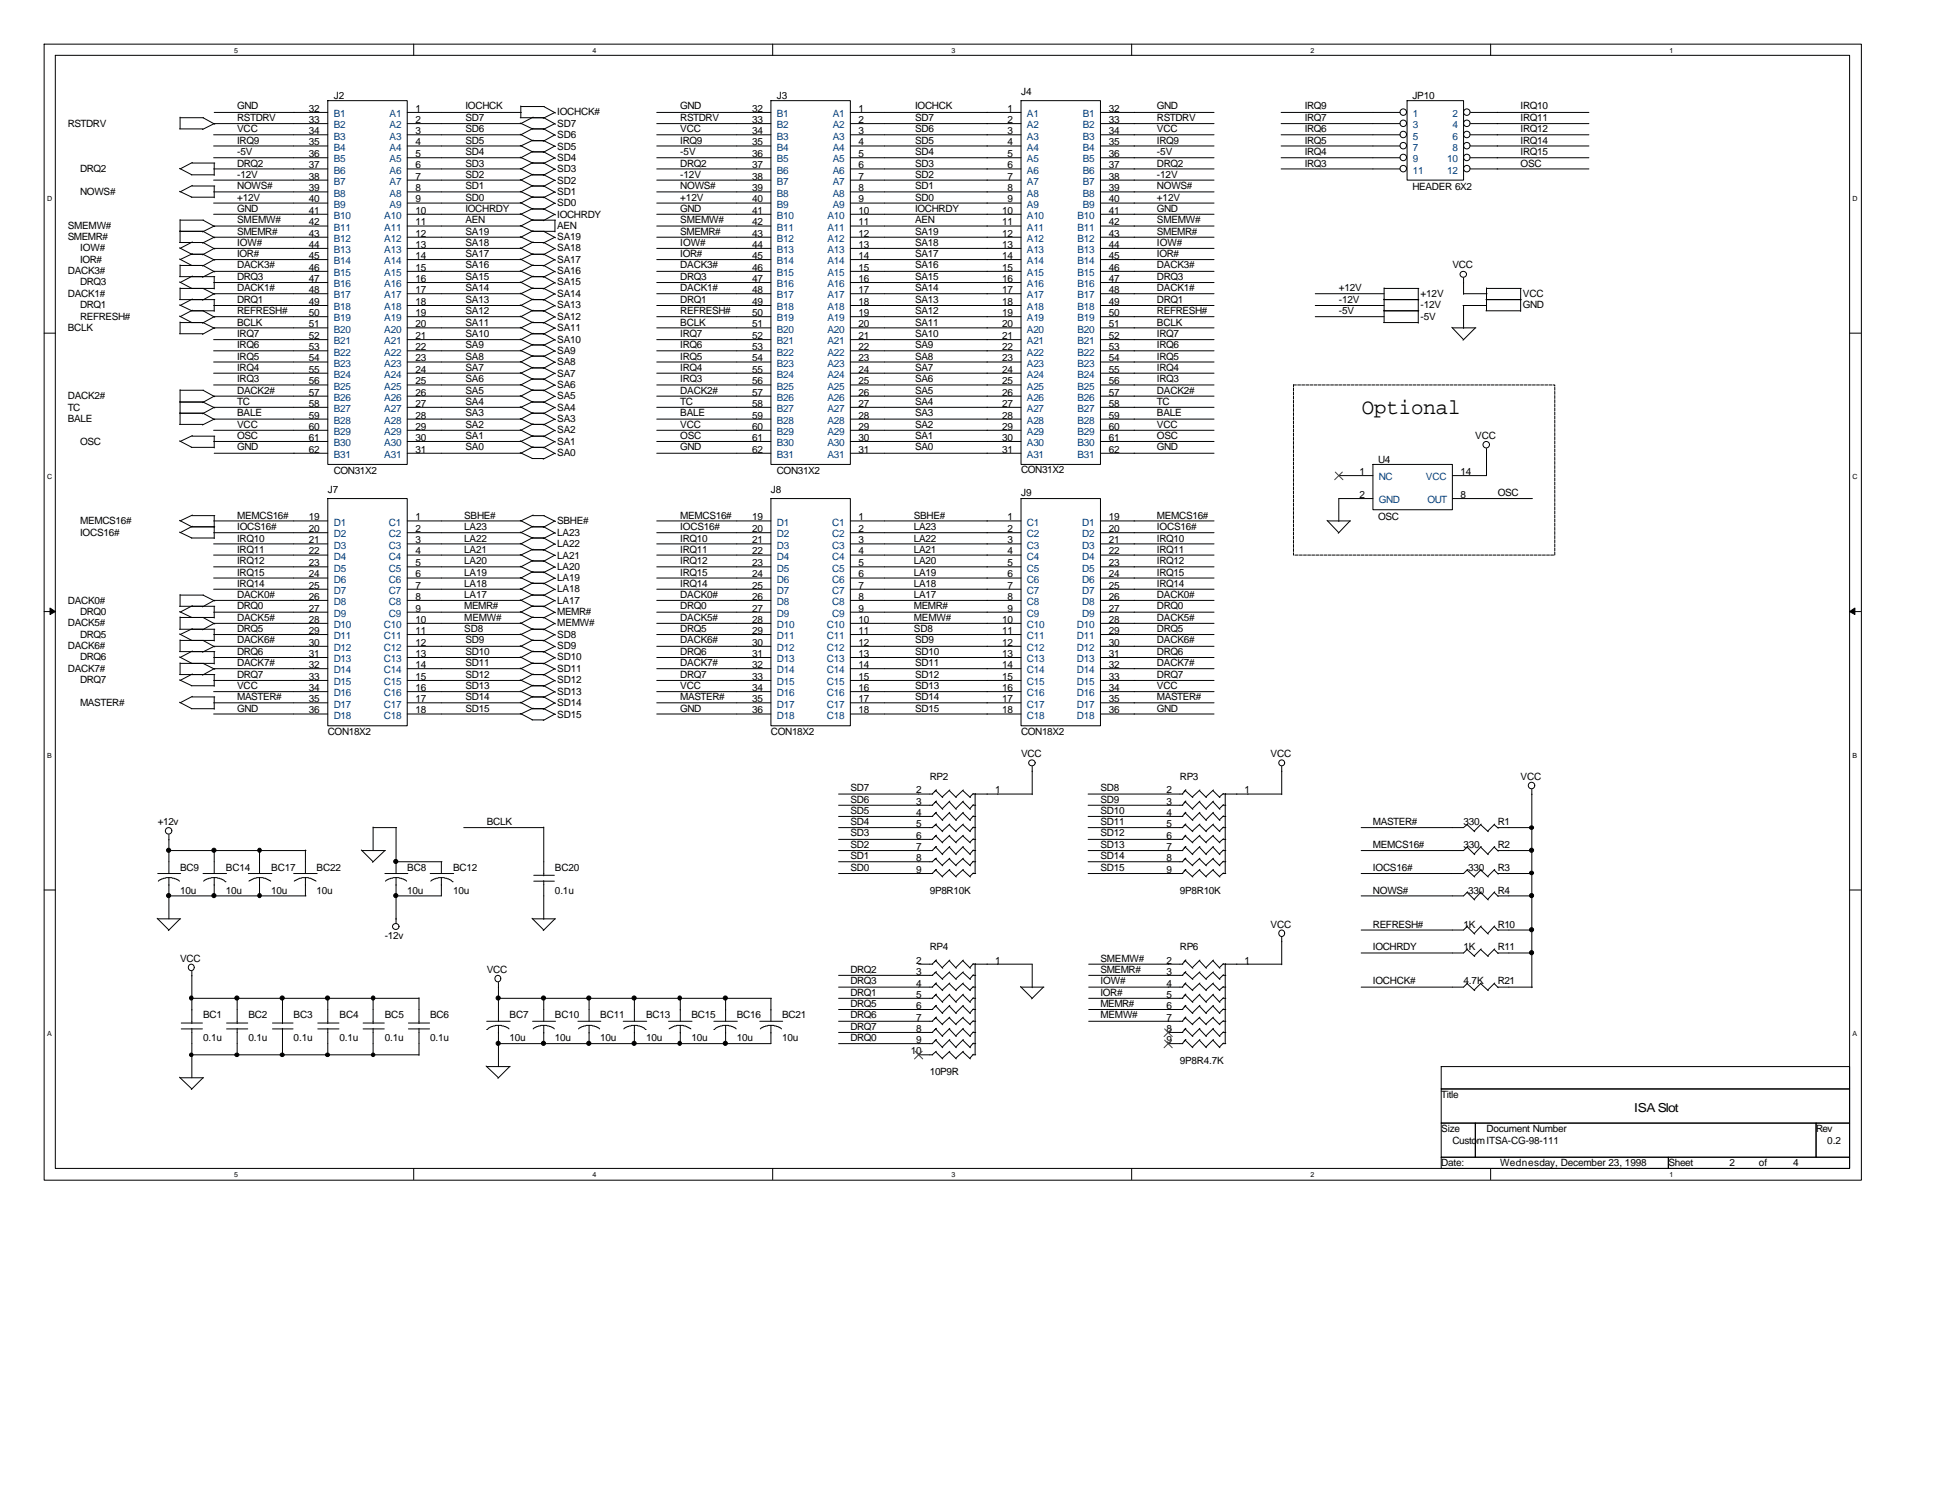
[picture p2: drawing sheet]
<svg xmlns="http://www.w3.org/2000/svg" width="279mm" height="216mm" viewBox="0 0 279 216" stroke-linecap="round" stroke-linejoin="round" font-family="sans-serif">
<defs><g id="words">
<text font-size="3.1" x="195.9" y="59.6">Optional</text>
<text font-size="1.8" x="235.1" y="159.9">ISA Slot</text>
<g font-size="1.4">
<text x="34.1" y="15.7">GND</text>
<text x="34.1" y="17.4">RSTDRV</text>
<text x="44.4" y="16.1">32</text>
<text x="44.4" y="17.7">33</text>
<text x="48" y="14.3">J2</text>
<text x="59.8" y="16.1">1</text>
<text x="59.8" y="17.7">2</text>
<text x="67" y="15.7">IOCHCK</text>
<text x="67" y="17.4">SD7</text>
<text x="80.2" y="16.6">IOCHCK#</text>
<text x="97.9" y="15.7">GND</text>
<text x="97.9" y="17.4">RSTDRV</text>
<text x="108.2" y="16.1">32</text>
<text x="108.2" y="17.7">33</text>
<text x="111.8" y="14.3">J3</text>
<text x="123.5" y="16.1">1</text>
<text x="123.5" y="17.7">2</text>
<text x="131.7" y="15.7">IOCHCK</text>
<text x="131.7" y="17.4">SD7</text>
<text x="144.9" y="16.1">1</text>
<text x="144.9" y="17.7">2</text>
<text x="146.9" y="13.6">J4</text>
<text x="159.5" y="16.1">32</text>
<text x="159.5" y="17.7">33</text>
<text x="166.5" y="15.7">GND</text>
<text x="166.5" y="17.4">RSTDRV</text>
<text x="187.7" y="17.4">IRQ7</text>
<text x="187.7" y="15.7">IRQ9</text>
<text x="203.2" y="14.3">JP10</text>
<text x="218.8" y="15.7">IRQ10</text>
<text x="218.8" y="17.4">IRQ11</text>
<text x="9.7" y="18.2">RSTDRV</text>
<text x="34.1" y="19.1">VCC</text>
<text x="34.1" y="20.7">IRQ9</text>
<text x="34.1" y="22.3">-5V</text>
<text x="34.1" y="24">DRQ2</text>
<text x="44.4" y="19.3">34</text>
<text x="44.4" y="20.9">35</text>
<text x="44.4" y="22.6">36</text>
<text x="59.8" y="19.3">3</text>
<text x="59.8" y="20.9">4</text>
<text x="59.8" y="22.6">5</text>
<text x="67" y="24">SD3</text>
<text x="67" y="22.3">SD4</text>
<text x="67" y="20.7">SD5</text>
<text x="67" y="19.1">SD6</text>
<text x="80.2" y="18.2">SD7</text>
<text x="80.2" y="19.8">SD6</text>
<text x="80.2" y="21.5">SD5</text>
<text x="80.2" y="23.1">SD4</text>
<text x="97.9" y="19.1">VCC</text>
<text x="97.9" y="20.7">IRQ9</text>
<text x="97.9" y="22.3">-5V</text>
<text x="97.9" y="24">DRQ2</text>
<text x="108.2" y="19.3">34</text>
<text x="108.2" y="20.9">35</text>
<text x="108.2" y="22.6">36</text>
<text x="123.5" y="19.3">3</text>
<text x="123.5" y="20.9">4</text>
<text x="123.5" y="22.6">5</text>
<text x="131.7" y="24">SD3</text>
<text x="131.7" y="22.3">SD4</text>
<text x="131.7" y="20.7">SD5</text>
<text x="131.7" y="19.1">SD6</text>
<text x="144.9" y="19.3">3</text>
<text x="144.9" y="20.9">4</text>
<text x="144.9" y="22.6">5</text>
<text x="159.5" y="19.3">34</text>
<text x="159.5" y="20.9">35</text>
<text x="159.5" y="22.6">36</text>
<text x="166.5" y="19">VCC</text>
<text x="166.5" y="20.7">IRQ9</text>
<text x="166.5" y="22.3">-5V</text>
<text x="166.5" y="24">DRQ2</text>
<text x="187.7" y="24">IRQ3</text>
<text x="187.7" y="22.3">IRQ4</text>
<text x="187.7" y="20.7">IRQ5</text>
<text x="187.7" y="19">IRQ6</text>
<text x="218.8" y="19">IRQ12</text>
<text x="218.8" y="20.7">IRQ14</text>
<text x="218.8" y="22.3">IRQ15</text>
<text x="218.8" y="24">OSC</text>
<text x="11.5" y="24.7">DRQ2</text>
<text x="11.5" y="28">NOWS#</text>
<text x="34.1" y="25.6">-12V</text>
<text x="34.1" y="27.2">NOWS#</text>
<text x="34.1" y="28.9">+12V</text>
<text x="44.4" y="24.2">37</text>
<text x="44.4" y="25.8">38</text>
<text x="44.4" y="27.5">39</text>
<text x="44.4" y="29.1">40</text>
<text x="59.8" y="24.2">6</text>
<text x="59.8" y="25.8">7</text>
<text x="59.8" y="27.5">8</text>
<text x="59.8" y="29.1">9</text>
<text x="67" y="28.9">SD0</text>
<text x="67" y="27.2">SD1</text>
<text x="67" y="25.6">SD2</text>
<text x="80.2" y="24.7">SD3</text>
<text x="80.2" y="26.4">SD2</text>
<text x="80.2" y="28">SD1</text>
<text x="80.2" y="29.6">SD0</text>
<text x="97.9" y="25.6">-12V</text>
<text x="97.9" y="27.2">NOWS#</text>
<text x="97.9" y="28.9">+12V</text>
<text x="108.2" y="24.2">37</text>
<text x="108.2" y="25.8">38</text>
<text x="108.2" y="27.5">39</text>
<text x="108.2" y="29.1">40</text>
<text x="123.5" y="24.2">6</text>
<text x="123.5" y="25.8">7</text>
<text x="123.5" y="27.5">8</text>
<text x="123.5" y="29.1">9</text>
<text x="131.7" y="28.9">SD0</text>
<text x="131.7" y="27.2">SD1</text>
<text x="131.7" y="25.6">SD2</text>
<text x="144.9" y="24.2">6</text>
<text x="144.9" y="25.8">7</text>
<text x="144.9" y="27.5">8</text>
<text x="144.9" y="29.1">9</text>
<text x="159.5" y="24.2">37</text>
<text x="159.5" y="25.8">38</text>
<text x="159.5" y="27.5">39</text>
<text x="159.5" y="29.1">40</text>
<text x="166.5" y="25.6">-12V</text>
<text x="166.5" y="27.2">NOWS#</text>
<text x="166.5" y="28.9">+12V</text>
<text x="203.2" y="27.3">HEADER 6X2</text>
<text x="9.7" y="32.9">SMEMW#</text>
<text x="9.7" y="34.5">SMEMR#</text>
<text x="34.1" y="30.5">GND</text>
<text x="34.1" y="32.1">SMEMW#</text>
<text x="34.1" y="33.8">SMEMR#</text>
<text x="34.1" y="35.4">IOW#</text>
<text x="44.4" y="30.7">41</text>
<text x="44.4" y="32.4">42</text>
<text x="44.4" y="34">43</text>
<text x="44.4" y="35.6">44</text>
<text x="59.8" y="30.7">10</text>
<text x="59.8" y="32.4">11</text>
<text x="59.8" y="34">12</text>
<text x="59.8" y="35.6">13</text>
<text x="67" y="30.5">IOCHRDY</text>
<text x="67" y="32.1">AEN</text>
<text x="67" y="35.4">SA18</text>
<text x="67" y="33.8">SA19</text>
<text x="80.2" y="31.3">IOCHRDY</text>
<text x="80.2" y="34.5">SA19</text>
<text x="80.2" y="32.9">AEN</text>
<text x="97.9" y="30.5">GND</text>
<text x="97.9" y="32.1">SMEMW#</text>
<text x="97.9" y="33.8">SMEMR#</text>
<text x="97.9" y="35.4">IOW#</text>
<text x="108.2" y="30.7">41</text>
<text x="108.2" y="32.4">42</text>
<text x="108.2" y="34">43</text>
<text x="108.2" y="35.6">44</text>
<text x="123.5" y="30.7">10</text>
<text x="123.5" y="32.4">11</text>
<text x="123.5" y="34">12</text>
<text x="123.5" y="35.6">13</text>
<text x="131.7" y="30.5">IOCHRDY</text>
<text x="131.7" y="32.1">AEN</text>
<text x="131.7" y="35.4">SA18</text>
<text x="131.7" y="33.8">SA19</text>
<text x="144.2" y="30.7">10</text>
<text x="144.2" y="32.4">11</text>
<text x="144.2" y="34">12</text>
<text x="144.2" y="35.6">13</text>
<text x="159.5" y="30.7">41</text>
<text x="159.5" y="32.4">42</text>
<text x="159.5" y="34">43</text>
<text x="159.5" y="35.6">44</text>
<text x="166.5" y="30.5">GND</text>
<text x="166.5" y="32.1">SMEMW#</text>
<text x="166.5" y="33.8">SMEMR#</text>
<text x="166.5" y="35.4">IOW#</text>
<text x="9.7" y="39.5">DACK3#</text>
<text x="11.5" y="36.2">IOW#</text>
<text x="11.5" y="37.8">IOR#</text>
<text x="11.5" y="41.1">DRQ3</text>
<text x="34.1" y="41.9">DACK1#</text>
<text x="34.1" y="37">IOR#</text>
<text x="34.1" y="38.6">DACK3#</text>
<text x="34.1" y="40.3">DRQ3</text>
<text x="44.4" y="37.3">45</text>
<text x="44.4" y="38.9">46</text>
<text x="44.4" y="40.6">47</text>
<text x="59.8" y="37.3">14</text>
<text x="59.8" y="38.9">15</text>
<text x="59.8" y="40.6">16</text>
<text x="67" y="41.9">SA14</text>
<text x="67" y="40.3">SA15</text>
<text x="67" y="38.6">SA16</text>
<text x="67" y="37">SA17</text>
<text x="80.2" y="36.2">SA18</text>
<text x="80.2" y="37.8">SA17</text>
<text x="80.2" y="39.5">SA16</text>
<text x="80.2" y="41.1">SA15</text>
<text x="97.9" y="37">IOR#</text>
<text x="97.9" y="38.6">DACK3#</text>
<text x="97.9" y="40.3">DRQ3</text>
<text x="97.9" y="41.9">DACK1#</text>
<text x="108.2" y="37.3">45</text>
<text x="108.2" y="38.9">46</text>
<text x="108.2" y="40.6">47</text>
<text x="123.5" y="37.3">14</text>
<text x="123.5" y="38.9">15</text>
<text x="123.5" y="40.6">16</text>
<text x="131.7" y="41.9">SA14</text>
<text x="131.7" y="40.3">SA15</text>
<text x="131.7" y="38.6">SA16</text>
<text x="131.7" y="37">SA17</text>
<text x="144.2" y="37.3">14</text>
<text x="144.2" y="38.9">15</text>
<text x="144.2" y="40.6">16</text>
<text x="159.5" y="37.3">45</text>
<text x="159.5" y="38.9">46</text>
<text x="159.5" y="40.6">47</text>
<text x="166.5" y="37">IOR#</text>
<text x="166.5" y="38.6">DACK3#</text>
<text x="166.5" y="40.3">DRQ3</text>
<text x="166.5" y="41.9">DACK1#</text>
<text x="192.6" y="41.9">+12V</text>
<text x="209" y="38.6">VCC</text>
<text x="9.7" y="42.8">DACK1#</text>
<text x="9.7" y="47.7">BCLK</text>
<text x="11.5" y="46">REFRESH#</text>
<text x="11.5" y="44.4">DRQ1</text>
<text x="34.1" y="43.5">DRQ1</text>
<text x="34.1" y="45.2">REFRESH#</text>
<text x="34.1" y="46.8">BCLK</text>
<text x="44.4" y="42.2">48</text>
<text x="44.4" y="43.9">49</text>
<text x="44.4" y="47.1">51</text>
<text x="44.4" y="45.5">50</text>
<text x="59.8" y="42.2">17</text>
<text x="59.8" y="43.9">18</text>
<text x="59.8" y="45.5">19</text>
<text x="59.8" y="47.1">20</text>
<text x="67" y="46.8">SA11</text>
<text x="67" y="45.2">SA12</text>
<text x="67" y="43.5">SA13</text>
<text x="80.2" y="42.8">SA14</text>
<text x="80.2" y="44.4">SA13</text>
<text x="80.2" y="46">SA12</text>
<text x="80.2" y="47.7">SA11</text>
<text x="97.9" y="43.5">DRQ1</text>
<text x="97.9" y="45.2">REFRESH#</text>
<text x="97.9" y="46.8">BCLK</text>
<text x="108.2" y="42.2">48</text>
<text x="108.2" y="43.9">49</text>
<text x="108.2" y="47.1">51</text>
<text x="108.2" y="45.5">50</text>
<text x="123.5" y="42.2">17</text>
<text x="123.5" y="43.9">18</text>
<text x="123.5" y="45.5">19</text>
<text x="123.5" y="47.1">20</text>
<text x="131.7" y="46.8">SA11</text>
<text x="131.7" y="45.2">SA12</text>
<text x="131.7" y="43.5">SA13</text>
<text x="144.2" y="42.2">17</text>
<text x="144.2" y="43.9">18</text>
<text x="144.2" y="45.5">19</text>
<text x="144.2" y="47.1">20</text>
<text x="159.5" y="42.2">48</text>
<text x="159.5" y="43.9">49</text>
<text x="159.5" y="47.1">51</text>
<text x="159.5" y="45.5">50</text>
<text x="166.5" y="43.5">DRQ1</text>
<text x="166.5" y="45.2">REFRESH#</text>
<text x="166.5" y="46.8">BCLK</text>
<text x="192.6" y="43.5">-12V</text>
<text x="192.6" y="45.2">-5V</text>
<text x="204.4" y="44.4">-12V</text>
<text x="204.4" y="46">-5V</text>
<text x="204.4" y="42.8">+12V</text>
<text x="219.1" y="44.4">GND</text>
<text x="219.1" y="42.8">VCC</text>
<text x="34.1" y="48.4">IRQ7</text>
<text x="34.1" y="50.1">IRQ6</text>
<text x="34.1" y="51.7">IRQ5</text>
<text x="34.1" y="53.3">IRQ4</text>
<text x="44.4" y="48.8">52</text>
<text x="44.4" y="50.4">53</text>
<text x="44.4" y="52">54</text>
<text x="44.4" y="53.6">55</text>
<text x="59.8" y="48.8">21</text>
<text x="59.8" y="50.4">22</text>
<text x="59.8" y="52">23</text>
<text x="59.8" y="53.6">24</text>
<text x="67" y="53.3">SA7</text>
<text x="67" y="51.7">SA8</text>
<text x="67" y="50.1">SA9</text>
<text x="67" y="48.4">SA10</text>
<text x="80.2" y="49.3">SA10</text>
<text x="80.2" y="50.9">SA9</text>
<text x="80.2" y="52.5">SA8</text>
<text x="97.9" y="48.4">IRQ7</text>
<text x="97.9" y="50.1">IRQ6</text>
<text x="97.9" y="51.7">IRQ5</text>
<text x="97.9" y="53.3">IRQ4</text>
<text x="108.2" y="48.8">52</text>
<text x="108.2" y="50.4">53</text>
<text x="108.2" y="52">54</text>
<text x="108.2" y="53.6">55</text>
<text x="123.5" y="48.8">21</text>
<text x="123.5" y="50.4">22</text>
<text x="123.5" y="52">23</text>
<text x="123.5" y="53.6">24</text>
<text x="131.7" y="53.3">SA7</text>
<text x="131.7" y="51.7">SA8</text>
<text x="131.7" y="50.1">SA9</text>
<text x="131.7" y="48.4">SA10</text>
<text x="144.2" y="48.8">21</text>
<text x="144.2" y="50.4">22</text>
<text x="144.2" y="52">23</text>
<text x="144.2" y="53.6">24</text>
<text x="159.5" y="48.8">52</text>
<text x="159.5" y="50.4">53</text>
<text x="159.5" y="52">54</text>
<text x="159.5" y="53.6">55</text>
<text x="166.5" y="48.4">IRQ7</text>
<text x="166.5" y="50.1">IRQ6</text>
<text x="166.5" y="51.7">IRQ5</text>
<text x="166.5" y="53.3">IRQ4</text>
<text x="9.7" y="57.4">DACK2#</text>
<text x="9.7" y="59.1">TC</text>
<text x="34.1" y="54.9">IRQ3</text>
<text x="34.1" y="56.6">DACK2#</text>
<text x="34.1" y="58.3">TC</text>
<text x="34.1" y="59.9">BALE</text>
<text x="44.4" y="55.3">56</text>
<text x="44.4" y="56.9">57</text>
<text x="44.4" y="58.5">58</text>
<text x="59.8" y="55.3">25</text>
<text x="59.8" y="56.9">26</text>
<text x="59.8" y="58.5">27</text>
<text x="67" y="59.9">SA3</text>
<text x="67" y="58.3">SA4</text>
<text x="67" y="56.6">SA5</text>
<text x="67" y="54.9">SA6</text>
<text x="80.2" y="54.2">SA7</text>
<text x="80.2" y="55.8">SA6</text>
<text x="80.2" y="57.4">SA5</text>
<text x="80.2" y="59.1">SA4</text>
<text x="97.9" y="54.9">IRQ3</text>
<text x="97.9" y="56.6">DACK2#</text>
<text x="97.9" y="58.3">TC</text>
<text x="97.9" y="59.9">BALE</text>
<text x="108.2" y="55.3">56</text>
<text x="108.2" y="56.9">57</text>
<text x="108.2" y="58.5">58</text>
<text x="123.5" y="55.3">25</text>
<text x="123.5" y="56.9">26</text>
<text x="123.5" y="58.5">27</text>
<text x="131.7" y="59.9">SA3</text>
<text x="131.7" y="58.3">SA4</text>
<text x="131.7" y="56.6">SA5</text>
<text x="131.7" y="54.9">SA6</text>
<text x="144.2" y="55.3">25</text>
<text x="144.2" y="56.9">26</text>
<text x="144.2" y="58.5">27</text>
<text x="159.5" y="55.3">56</text>
<text x="159.5" y="56.9">57</text>
<text x="159.5" y="58.5">58</text>
<text x="166.5" y="54.9">IRQ3</text>
<text x="166.5" y="56.6">DACK2#</text>
<text x="166.5" y="58.3">TC</text>
<text x="166.5" y="59.9">BALE</text>
<text x="9.7" y="60.7">BALE</text>
<text x="11.5" y="64">OSC</text>
<text x="34.1" y="63.2">OSC</text>
<text x="34.1" y="61.6">VCC</text>
<text x="34.1" y="64.8">GND</text>
<text x="44.4" y="60.2">59</text>
<text x="44.4" y="61.8">60</text>
<text x="44.4" y="63.4">61</text>
<text x="44.4" y="65.1">62</text>
<text x="59.8" y="60.2">28</text>
<text x="59.8" y="61.8">29</text>
<text x="59.8" y="63.4">30</text>
<text x="59.8" y="65.1">31</text>
<text x="67" y="64.8">SA0</text>
<text x="67" y="63.2">SA1</text>
<text x="67" y="61.6">SA2</text>
<text x="80.2" y="60.7">SA3</text>
<text x="80.2" y="62.3">SA2</text>
<text x="80.2" y="64">SA1</text>
<text x="80.2" y="65.6">SA0</text>
<text x="97.9" y="61.6">VCC</text>
<text x="97.9" y="63.2">OSC</text>
<text x="97.9" y="64.8">GND</text>
<text x="108.2" y="60.2">59</text>
<text x="108.2" y="61.8">60</text>
<text x="108.2" y="63.4">61</text>
<text x="108.2" y="65.1">62</text>
<text x="123.5" y="60.2">28</text>
<text x="123.5" y="61.8">29</text>
<text x="123.5" y="63.4">30</text>
<text x="123.5" y="65.1">31</text>
<text x="131.7" y="64.8">SA0</text>
<text x="131.7" y="63.2">SA1</text>
<text x="131.7" y="61.6">SA2</text>
<text x="144.2" y="60.2">28</text>
<text x="144.2" y="61.8">29</text>
<text x="144.2" y="63.4">30</text>
<text x="144.2" y="65.1">31</text>
<text x="159.5" y="60.2">59</text>
<text x="159.5" y="61.8">60</text>
<text x="159.5" y="63.4">61</text>
<text x="159.5" y="65.1">62</text>
<text x="166.5" y="61.6">VCC</text>
<text x="166.5" y="63.2">OSC</text>
<text x="166.5" y="64.8">GND</text>
<text x="212.3" y="63.2">VCC</text>
<text x="47.2" y="70.9">J7</text>
<text x="48" y="68.2">CON31X2</text>
<text x="110.9" y="70.9">J8</text>
<text x="111.8" y="68.2">CON31X2</text>
<text x="146.9" y="71.3">J9</text>
<text x="146.9" y="68.1">CON31X2</text>
<text x="195.6" y="68.3">1</text>
<text x="195.6" y="71.6">2</text>
<text x="198.3" y="66.5">U4</text>
<text x="210.1" y="68.3">14</text>
<text x="210.1" y="71.6">8</text>
<text x="215.5" y="71.3">OSC</text>
<text x="11.5" y="77">IOCS16#</text>
<text x="11.5" y="75.4">MEMCS16#</text>
<text x="34.1" y="77.9">IRQ10</text>
<text x="34.1" y="76.2">IOCS16#</text>
<text x="34.1" y="74.6">MEMCS16#</text>
<text x="44.4" y="74.8">19</text>
<text x="44.4" y="76.5">20</text>
<text x="59.8" y="74.8">1</text>
<text x="59.8" y="76.5">2</text>
<text x="66.8" y="77.9">LA22</text>
<text x="66.8" y="76.2">LA23</text>
<text x="66.8" y="74.6">SBHE#</text>
<text x="80.2" y="75.4">SBHE#</text>
<text x="80.2" y="77">LA23</text>
<text x="97.9" y="77.9">IRQ10</text>
<text x="97.9" y="76.2">IOCS16#</text>
<text x="97.9" y="74.6">MEMCS16#</text>
<text x="108.2" y="74.8">19</text>
<text x="108.2" y="76.5">20</text>
<text x="123.5" y="74.8">1</text>
<text x="123.5" y="76.5">2</text>
<text x="131.5" y="77.9">LA22</text>
<text x="131.5" y="76.2">LA23</text>
<text x="131.5" y="74.6">SBHE#</text>
<text x="144.9" y="74.8">1</text>
<text x="144.9" y="76.5">2</text>
<text x="159.5" y="74.8">19</text>
<text x="159.5" y="76.5">20</text>
<text x="166.5" y="77.9">IRQ10</text>
<text x="166.5" y="76.2">IOCS16#</text>
<text x="166.5" y="74.6">MEMCS16#</text>
<text x="198.3" y="74.8">OSC</text>
<text x="34.1" y="79.5">IRQ11</text>
<text x="34.1" y="81.1">IRQ12</text>
<text x="34.1" y="82.8">IRQ15</text>
<text x="44.4" y="78.1">21</text>
<text x="44.4" y="79.8">22</text>
<text x="44.4" y="81.4">23</text>
<text x="44.4" y="83.1">24</text>
<text x="59.8" y="78.1">3</text>
<text x="59.8" y="79.8">4</text>
<text x="59.8" y="81.4">5</text>
<text x="59.8" y="83.1">6</text>
<text x="66.8" y="82.8">LA19</text>
<text x="66.8" y="81.1">LA20</text>
<text x="66.8" y="79.5">LA21</text>
<text x="80.2" y="83.6">LA19</text>
<text x="80.2" y="80.3">LA21</text>
<text x="80.2" y="82">LA20</text>
<text x="80.2" y="78.7">LA22</text>
<text x="97.9" y="79.5">IRQ11</text>
<text x="97.9" y="81.1">IRQ12</text>
<text x="97.9" y="82.8">IRQ15</text>
<text x="108.2" y="78.1">21</text>
<text x="108.2" y="79.8">22</text>
<text x="108.2" y="81.4">23</text>
<text x="108.2" y="83.1">24</text>
<text x="123.5" y="78.1">3</text>
<text x="123.5" y="79.8">4</text>
<text x="123.5" y="81.4">5</text>
<text x="123.5" y="83.1">6</text>
<text x="131.5" y="82.8">LA19</text>
<text x="131.5" y="81.1">LA20</text>
<text x="131.5" y="79.5">LA21</text>
<text x="144.9" y="78.1">3</text>
<text x="144.9" y="79.8">4</text>
<text x="144.9" y="81.4">5</text>
<text x="144.9" y="83.1">6</text>
<text x="159.5" y="78.1">21</text>
<text x="159.5" y="79.8">22</text>
<text x="159.5" y="81.4">23</text>
<text x="159.5" y="83.1">24</text>
<text x="166.5" y="79.5">IRQ11</text>
<text x="166.5" y="81.1">IRQ12</text>
<text x="166.5" y="82.8">IRQ15</text>
<text x="9.7" y="86.9">DACK0#</text>
<text x="11.5" y="88.5">DRQ0</text>
<text x="34.1" y="84.4">IRQ14</text>
<text x="34.1" y="86">DACK0#</text>
<text x="34.1" y="87.6">DRQ0</text>
<text x="34.1" y="89.3">DACK5#</text>
<text x="44.4" y="84.7">25</text>
<text x="44.4" y="86.3">26</text>
<text x="44.4" y="88">27</text>
<text x="44.4" y="89.6">28</text>
<text x="59.8" y="84.7">7</text>
<text x="59.8" y="86.3">8</text>
<text x="59.8" y="88">9</text>
<text x="59.8" y="89.6">10</text>
<text x="66.8" y="89.3">MEMW#</text>
<text x="66.8" y="87.6">MEMR#</text>
<text x="66.8" y="86">LA17</text>
<text x="66.8" y="84.4">LA18</text>
<text x="80.2" y="88.5">MEMR#</text>
<text x="80.2" y="86.9">LA17</text>
<text x="80.2" y="85.2">LA18</text>
<text x="97.9" y="84.4">IRQ14</text>
<text x="97.9" y="86">DACK0#</text>
<text x="97.9" y="87.6">DRQ0</text>
<text x="97.9" y="89.3">DACK5#</text>
<text x="108.2" y="84.7">25</text>
<text x="108.2" y="86.3">26</text>
<text x="108.2" y="88">27</text>
<text x="108.2" y="89.6">28</text>
<text x="123.5" y="84.7">7</text>
<text x="123.5" y="86.3">8</text>
<text x="123.5" y="88">9</text>
<text x="123.5" y="89.6">10</text>
<text x="131.5" y="89.3">MEMW#</text>
<text x="131.5" y="87.6">MEMR#</text>
<text x="131.5" y="86">LA17</text>
<text x="131.5" y="84.4">LA18</text>
<text x="144.2" y="89.6">10</text>
<text x="144.9" y="84.7">7</text>
<text x="144.9" y="86.3">8</text>
<text x="144.9" y="88">9</text>
<text x="159.5" y="84.7">25</text>
<text x="159.5" y="86.3">26</text>
<text x="159.5" y="88">27</text>
<text x="159.5" y="89.6">28</text>
<text x="166.5" y="84.4">IRQ14</text>
<text x="166.5" y="86">DACK0#</text>
<text x="166.5" y="87.6">DRQ0</text>
<text x="166.5" y="89.3">DACK5#</text>
<text x="9.7" y="90.1">DACK5#</text>
<text x="9.7" y="93.4">DACK6#</text>
<text x="11.5" y="95">DRQ6</text>
<text x="11.5" y="91.8">DRQ5</text>
<text x="34.1" y="90.9">DRQ5</text>
<text x="34.1" y="92.5">DACK6#</text>
<text x="34.1" y="94.2">DRQ6</text>
<text x="34.1" y="95.8">DACK7#</text>
<text x="44.4" y="91.2">29</text>
<text x="44.4" y="92.9">30</text>
<text x="44.4" y="94.5">31</text>
<text x="59.8" y="91.2">11</text>
<text x="59.8" y="92.9">12</text>
<text x="59.8" y="94.5">13</text>
<text x="66.8" y="90.9">SD8</text>
<text x="67" y="92.5">SD9</text>
<text x="67" y="94.2">SD10</text>
<text x="67" y="95.8">SD11</text>
<text x="80.2" y="91.8">SD8</text>
<text x="80.2" y="93.4">SD9</text>
<text x="80.2" y="95">SD10</text>
<text x="80.2" y="90.1">MEMW#</text>
<text x="97.9" y="90.9">DRQ5</text>
<text x="97.9" y="92.5">DACK6#</text>
<text x="97.9" y="94.2">DRQ6</text>
<text x="97.9" y="95.8">DACK7#</text>
<text x="108.2" y="91.2">29</text>
<text x="108.2" y="92.9">30</text>
<text x="108.2" y="94.5">31</text>
<text x="123.5" y="91.2">11</text>
<text x="123.5" y="92.9">12</text>
<text x="123.5" y="94.5">13</text>
<text x="131.5" y="90.9">SD8</text>
<text x="131.7" y="92.5">SD9</text>
<text x="131.7" y="94.2">SD10</text>
<text x="131.7" y="95.8">SD11</text>
<text x="144.2" y="91.2">11</text>
<text x="144.2" y="92.9">12</text>
<text x="144.2" y="94.5">13</text>
<text x="159.5" y="91.2">29</text>
<text x="159.5" y="92.9">30</text>
<text x="159.5" y="94.5">31</text>
<text x="166.5" y="90.9">DRQ5</text>
<text x="166.5" y="92.5">DACK6#</text>
<text x="166.5" y="94.2">DRQ6</text>
<text x="166.5" y="95.8">DACK7#</text>
<text x="9.7" y="96.7">DACK7#</text>
<text x="11.5" y="98.3">DRQ7</text>
<text x="11.5" y="101.5">MASTER#</text>
<text x="34.1" y="99.1">VCC</text>
<text x="34.1" y="97.5">DRQ7</text>
<text x="34.1" y="100.8">MASTER#</text>
<text x="44.4" y="96.1">32</text>
<text x="44.4" y="97.8">33</text>
<text x="44.4" y="99.4">34</text>
<text x="44.4" y="101">35</text>
<text x="59.8" y="96.1">14</text>
<text x="59.8" y="97.8">15</text>
<text x="59.8" y="99.4">16</text>
<text x="59.8" y="101">17</text>
<text x="67" y="97.5">SD12</text>
<text x="67" y="99.1">SD13</text>
<text x="67" y="100.8">SD14</text>
<text x="80.2" y="96.7">SD11</text>
<text x="80.2" y="98.3">SD12</text>
<text x="80.2" y="99.9">SD13</text>
<text x="80.2" y="101.5">SD14</text>
<text x="97.9" y="99.1">VCC</text>
<text x="97.9" y="97.5">DRQ7</text>
<text x="97.9" y="100.8">MASTER#</text>
<text x="108.2" y="96.1">32</text>
<text x="108.2" y="97.8">33</text>
<text x="108.2" y="99.4">34</text>
<text x="108.2" y="101">35</text>
<text x="123.5" y="96.1">14</text>
<text x="123.5" y="97.8">15</text>
<text x="123.5" y="99.4">16</text>
<text x="123.5" y="101">17</text>
<text x="131.7" y="97.5">SD12</text>
<text x="131.7" y="99.1">SD13</text>
<text x="131.7" y="100.8">SD14</text>
<text x="144.2" y="96.1">14</text>
<text x="144.2" y="97.8">15</text>
<text x="144.2" y="99.4">16</text>
<text x="144.2" y="101">17</text>
<text x="159.5" y="96.1">32</text>
<text x="159.5" y="97.8">33</text>
<text x="159.5" y="99.4">34</text>
<text x="159.5" y="101">35</text>
<text x="166.5" y="99.1">VCC</text>
<text x="166.5" y="97.5">DRQ7</text>
<text x="166.5" y="100.8">MASTER#</text>
<text x="34.1" y="102.4">GND</text>
<text x="44.4" y="102.6">36</text>
<text x="47.2" y="105.7">CON18X2</text>
<text x="59.8" y="102.6">18</text>
<text x="67" y="102.4">SD15</text>
<text x="80.2" y="103.2">SD15</text>
<text x="97.9" y="102.4">GND</text>
<text x="108.2" y="102.6">36</text>
<text x="110.9" y="105.7">CON18X2</text>
<text x="123.5" y="102.6">18</text>
<text x="131.7" y="102.4">SD15</text>
<text x="144.2" y="102.6">18</text>
<text x="146.9" y="105.7">CON18X2</text>
<text x="159.5" y="102.6">36</text>
<text x="166.5" y="102.4">GND</text>
<text x="122.3" y="113.8">SD7</text>
<text x="133.8" y="112.2">RP2</text>
<text x="146.9" y="108.9">VCC</text>
<text x="158.3" y="113.8">SD8</text>
<text x="169.8" y="112.2">RP3</text>
<text x="182.8" y="108.9">VCC</text>
<text x="218.8" y="112.2">VCC</text>
<text x="22.7" y="118.7">+12v</text>
<text x="70" y="118.7">BCLK</text>
<text x="122.3" y="118.7">SD4</text>
<text x="122.3" y="117.1">SD5</text>
<text x="122.3" y="115.5">SD6</text>
<text x="131.8" y="114.1">2</text>
<text x="131.8" y="115.7">3</text>
<text x="131.8" y="117.3">4</text>
<text x="131.8" y="119">5</text>
<text x="143.2" y="114.1">1</text>
<text x="158.3" y="115.5">SD9</text>
<text x="158.3" y="117.1">SD10</text>
<text x="158.3" y="118.7">SD11</text>
<text x="167.8" y="114.1">2</text>
<text x="167.8" y="115.7">3</text>
<text x="167.8" y="117.3">4</text>
<text x="167.8" y="119">5</text>
<text x="179.1" y="114.1">1</text>
<text x="197.5" y="118.7">MASTER#</text>
<text x="210.6" y="118.7">330</text>
<text x="215.5" y="118.7">R1</text>
<text x="25.9" y="125.2">BC9</text>
<text x="32.5" y="125.2">BC14</text>
<text x="39" y="125.2">BC17</text>
<text x="45.6" y="125.2">BC22</text>
<text x="58.6" y="125.2">BC8</text>
<text x="65.2" y="125.2">BC12</text>
<text x="79.8" y="125.2">BC20</text>
<text x="122.3" y="125.2">SD0</text>
<text x="122.3" y="123.6">SD1</text>
<text x="122.3" y="122">SD2</text>
<text x="122.3" y="120.3">SD3</text>
<text x="131.8" y="120.6">6</text>
<text x="131.8" y="122.3">7</text>
<text x="131.8" y="123.9">8</text>
<text x="131.8" y="125.6">9</text>
<text x="158.3" y="120.3">SD12</text>
<text x="158.3" y="122">SD13</text>
<text x="158.3" y="123.6">SD14</text>
<text x="158.3" y="125.2">SD15</text>
<text x="167.8" y="120.6">6</text>
<text x="167.8" y="122.3">7</text>
<text x="167.8" y="123.9">8</text>
<text x="167.8" y="125.6">9</text>
<text x="197.5" y="122">MEMCS16#</text>
<text x="197.5" y="125.2">IOCS16#</text>
<text x="210.6" y="122">330</text>
<text x="211.2" y="125.2">330</text>
<text x="215.5" y="122">R2</text>
<text x="215.5" y="125.2">R3</text>
<text x="25.9" y="128.5">10u</text>
<text x="32.5" y="128.5">10u</text>
<text x="39" y="128.5">10u</text>
<text x="45.6" y="128.5">10u</text>
<text x="58.6" y="128.5">10u</text>
<text x="65.2" y="128.5">10u</text>
<text x="79.8" y="128.5">0.1u</text>
<text x="133.8" y="128.5">9P8R10K</text>
<text x="169.8" y="128.5">9P8R10K</text>
<text x="197.5" y="128.5">NOWS#</text>
<text x="211.2" y="128.5">330</text>
<text x="215.5" y="128.5">R4</text>
<text x="55.4" y="135">-12v</text>
<text x="133.8" y="136.7">RP4</text>
<text x="169.8" y="136.7">RP6</text>
<text x="182.8" y="133.4">VCC</text>
<text x="197.5" y="133.4">REFRESH#</text>
<text x="197.5" y="136.7">IOCHRDY</text>
<text x="210.6" y="133.4">1K</text>
<text x="210.6" y="136.7">1K</text>
<text x="215.5" y="133.4">R10</text>
<text x="215.5" y="136.7">R11</text>
<text x="25.9" y="138.3">VCC</text>
<text x="70" y="140">VCC</text>
<text x="122.3" y="143.3">DRQ1</text>
<text x="122.3" y="140">DRQ2</text>
<text x="122.3" y="141.6">DRQ3</text>
<text x="131.8" y="138.6">2</text>
<text x="131.8" y="140.2">3</text>
<text x="131.8" y="141.9">4</text>
<text x="131.8" y="143.5">5</text>
<text x="143.2" y="138.6">1</text>
<text x="158.3" y="138.3">SMEMW#</text>
<text x="158.3" y="140">SMEMR#</text>
<text x="158.3" y="141.6">IOW#</text>
<text x="158.3" y="143.3">IOR#</text>
<text x="167.8" y="138.6">2</text>
<text x="167.8" y="140.2">3</text>
<text x="167.8" y="141.9">4</text>
<text x="167.8" y="143.5">5</text>
<text x="179.1" y="138.6">1</text>
<text x="197.5" y="141.6">IOCHCK#</text>
<text x="210.6" y="141.6">4.7K</text>
<text x="215.5" y="141.6">R21</text>
<text x="29.2" y="146.5">BC1</text>
<text x="29.2" y="149.8">0.1u</text>
<text x="35.7" y="146.5">BC2</text>
<text x="35.7" y="149.8">0.1u</text>
<text x="42.2" y="146.5">BC3</text>
<text x="42.2" y="149.8">0.1u</text>
<text x="48.9" y="146.5">BC4</text>
<text x="48.9" y="149.8">0.1u</text>
<text x="55.4" y="146.5">BC5</text>
<text x="55.4" y="149.8">0.1u</text>
<text x="61.9" y="146.5">BC6</text>
<text x="61.9" y="149.8">0.1u</text>
<text x="73.3" y="146.5">BC7</text>
<text x="73.3" y="149.8">10u</text>
<text x="79.8" y="146.5">BC10</text>
<text x="79.8" y="149.8">10u</text>
<text x="86.4" y="146.5">BC11</text>
<text x="86.4" y="149.8">10u</text>
<text x="93" y="146.5">BC13</text>
<text x="93" y="149.8">10u</text>
<text x="99.5" y="146.5">BC15</text>
<text x="99.5" y="149.8">10u</text>
<text x="106" y="146.5">BC16</text>
<text x="106" y="149.8">10u</text>
<text x="112.5" y="146.5">BC21</text>
<text x="112.5" y="149.8">10u</text>
<text x="122.3" y="149.8">DRQ0</text>
<text x="122.3" y="144.9">DRQ5</text>
<text x="122.3" y="146.5">DRQ6</text>
<text x="122.3" y="148.2">DRQ7</text>
<text x="131.8" y="145.1">6</text>
<text x="131.8" y="146.8">7</text>
<text x="131.8" y="148.4">8</text>
<text x="158.3" y="144.9">MEMR#</text>
<text x="158.3" y="146.5">MEMW#</text>
<text x="167.8" y="145.1">6</text>
<text x="167.8" y="146.8">7</text>
<text x="167.8" y="148.4">8</text>
<text x="131.1" y="151.6">10</text>
<text x="131.8" y="150">9</text>
<text x="133.8" y="154.7">10P9R</text>
<text x="167.8" y="150">9</text>
<text x="169.8" y="153">9P8R4.7K</text>
<text x="207.3" y="157.9">Title</text>
<text x="207.3" y="167.7">Date:</text>
<text x="207.3" y="162.8">Size</text>
<text x="209" y="164.5">CustomITSA-CG-98-111</text>
<text x="213.9" y="162.8">Document Number</text>
<text x="215.8" y="167.7">Wednesday, December 23, 1998</text>
<text x="240" y="167.7">Sheet</text>
<text x="248.8" y="167.7">2</text>
<text x="253.1" y="167.7">of</text>
<text x="258" y="167.7">4</text>
<text x="261.3" y="162.8">Rev</text>
<text x="262.9" y="164.5">0.2</text>
</g>
<g font-size="1.4" fill="#004080">
<text x="48" y="16.8">B1</text>
<text x="56" y="16.8">A1</text>
<text x="111.8" y="16.8">B1</text>
<text x="119.8" y="16.8">A1</text>
<text x="147.7" y="16.8">A1</text>
<text x="155.8" y="16.8">B1</text>
<text x="203.3" y="16.8">1</text>
<text x="209" y="16.8">2</text>
<text x="48" y="18.5">B2</text>
<text x="48" y="20.1">B3</text>
<text x="48" y="21.7">B4</text>
<text x="48" y="23.4">B5</text>
<text x="56" y="18.5">A2</text>
<text x="56" y="20.1">A3</text>
<text x="56" y="21.7">A4</text>
<text x="56" y="23.4">A5</text>
<text x="111.8" y="18.5">B2</text>
<text x="111.8" y="20.1">B3</text>
<text x="111.8" y="21.7">B4</text>
<text x="111.8" y="23.4">B5</text>
<text x="119.8" y="18.5">A2</text>
<text x="119.8" y="20.1">A3</text>
<text x="119.8" y="21.7">A4</text>
<text x="119.8" y="23.4">A5</text>
<text x="147.7" y="18.5">A2</text>
<text x="147.7" y="20.1">A3</text>
<text x="147.7" y="21.7">A4</text>
<text x="147.7" y="23.4">A5</text>
<text x="155.8" y="18.5">B2</text>
<text x="155.8" y="20.1">B3</text>
<text x="155.8" y="21.7">B4</text>
<text x="155.8" y="23.4">B5</text>
<text x="203.3" y="18.5">3</text>
<text x="203.3" y="20.1">5</text>
<text x="203.3" y="21.7">7</text>
<text x="203.3" y="23.4">9</text>
<text x="208.2" y="23.4">10</text>
<text x="209" y="18.5">4</text>
<text x="209" y="20.1">6</text>
<text x="209" y="21.7">8</text>
<text x="48" y="25">B6</text>
<text x="48" y="26.6">B7</text>
<text x="48" y="28.3">B8</text>
<text x="48" y="29.9">B9</text>
<text x="56" y="25">A6</text>
<text x="56" y="26.6">A7</text>
<text x="56" y="28.3">A8</text>
<text x="56" y="29.9">A9</text>
<text x="111.8" y="25">B6</text>
<text x="111.8" y="26.6">B7</text>
<text x="111.8" y="28.3">B8</text>
<text x="111.8" y="29.9">B9</text>
<text x="119.8" y="25">A6</text>
<text x="119.8" y="26.6">A7</text>
<text x="119.8" y="28.3">A8</text>
<text x="119.8" y="29.9">A9</text>
<text x="147.7" y="25">A6</text>
<text x="147.7" y="26.6">A7</text>
<text x="147.7" y="28.3">A8</text>
<text x="147.7" y="29.9">A9</text>
<text x="155.8" y="25">B6</text>
<text x="155.8" y="26.6">B7</text>
<text x="155.8" y="28.3">B8</text>
<text x="155.8" y="29.9">B9</text>
<text x="203.3" y="25">11</text>
<text x="208.2" y="25">12</text>
<text x="48" y="31.5">B10</text>
<text x="48" y="33.2">B11</text>
<text x="48" y="34.8">B12</text>
<text x="55.3" y="31.5">A10</text>
<text x="55.3" y="33.2">A11</text>
<text x="55.3" y="34.8">A12</text>
<text x="111.8" y="31.5">B10</text>
<text x="111.8" y="33.2">B11</text>
<text x="111.8" y="34.8">B12</text>
<text x="119" y="31.5">A10</text>
<text x="119" y="33.2">A11</text>
<text x="119" y="34.8">A12</text>
<text x="147.7" y="31.5">A10</text>
<text x="147.7" y="33.2">A11</text>
<text x="147.7" y="34.8">A12</text>
<text x="155" y="31.5">B10</text>
<text x="155" y="33.2">B11</text>
<text x="155" y="34.8">B12</text>
<text x="48" y="36.4">B13</text>
<text x="48" y="38">B14</text>
<text x="48" y="39.7">B15</text>
<text x="48" y="41.3">B16</text>
<text x="55.3" y="36.4">A13</text>
<text x="55.3" y="38">A14</text>
<text x="55.3" y="39.7">A15</text>
<text x="55.3" y="41.3">A16</text>
<text x="111.8" y="36.4">B13</text>
<text x="111.8" y="38">B14</text>
<text x="111.8" y="39.7">B15</text>
<text x="111.8" y="41.3">B16</text>
<text x="119" y="36.4">A13</text>
<text x="119" y="38">A14</text>
<text x="119" y="39.7">A15</text>
<text x="119" y="41.3">A16</text>
<text x="147.7" y="36.4">A13</text>
<text x="147.7" y="38">A14</text>
<text x="147.7" y="39.7">A15</text>
<text x="147.7" y="41.3">A16</text>
<text x="155" y="36.4">B13</text>
<text x="155" y="38">B14</text>
<text x="155" y="39.7">B15</text>
<text x="155" y="41.3">B16</text>
<text x="48" y="42.9">B17</text>
<text x="48" y="44.6">B18</text>
<text x="48" y="47.8">B20</text>
<text x="48" y="46.2">B19</text>
<text x="55.3" y="42.9">A17</text>
<text x="55.3" y="44.6">A18</text>
<text x="55.3" y="46.2">A19</text>
<text x="55.3" y="47.8">A20</text>
<text x="111.8" y="42.9">B17</text>
<text x="111.8" y="44.6">B18</text>
<text x="111.8" y="47.8">B20</text>
<text x="111.8" y="46.2">B19</text>
<text x="119" y="42.9">A17</text>
<text x="119" y="44.6">A18</text>
<text x="119" y="46.2">A19</text>
<text x="119" y="47.8">A20</text>
<text x="147.7" y="42.9">A17</text>
<text x="147.7" y="44.6">A18</text>
<text x="147.7" y="46.2">A19</text>
<text x="147.7" y="47.8">A20</text>
<text x="155" y="42.9">B17</text>
<text x="155" y="44.6">B18</text>
<text x="155" y="47.8">B20</text>
<text x="155" y="46.2">B19</text>
<text x="48" y="49.5">B21</text>
<text x="48" y="51.1">B22</text>
<text x="48" y="52.7">B23</text>
<text x="55.3" y="49.5">A21</text>
<text x="55.3" y="51.1">A22</text>
<text x="55.3" y="52.7">A23</text>
<text x="111.8" y="49.5">B21</text>
<text x="111.8" y="51.1">B22</text>
<text x="111.8" y="52.7">B23</text>
<text x="119" y="49.5">A21</text>
<text x="119" y="51.1">A22</text>
<text x="119" y="52.7">A23</text>
<text x="147.7" y="49.5">A21</text>
<text x="147.7" y="51.1">A22</text>
<text x="147.7" y="52.7">A23</text>
<text x="155" y="49.5">B21</text>
<text x="155" y="51.1">B22</text>
<text x="155" y="52.7">B23</text>
<text x="48" y="54.4">B24</text>
<text x="48" y="56">B25</text>
<text x="48" y="57.7">B26</text>
<text x="48" y="59.3">B27</text>
<text x="55.3" y="54.4">A24</text>
<text x="55.3" y="56">A25</text>
<text x="55.3" y="57.7">A26</text>
<text x="55.3" y="59.3">A27</text>
<text x="111.8" y="54.4">B24</text>
<text x="111.8" y="56">B25</text>
<text x="111.8" y="57.7">B26</text>
<text x="111.8" y="59.3">B27</text>
<text x="119" y="54.4">A24</text>
<text x="119" y="56">A25</text>
<text x="119" y="57.7">A26</text>
<text x="119" y="59.3">A27</text>
<text x="147.7" y="54.4">A24</text>
<text x="147.7" y="56">A25</text>
<text x="147.7" y="57.7">A26</text>
<text x="147.7" y="59.3">A27</text>
<text x="155" y="54.4">B24</text>
<text x="155" y="56">B25</text>
<text x="155" y="57.7">B26</text>
<text x="155" y="59.3">B27</text>
<text x="48" y="61">B28</text>
<text x="48" y="62.6">B29</text>
<text x="48" y="64.2">B30</text>
<text x="48" y="65.9">B31</text>
<text x="55.3" y="61">A28</text>
<text x="55.3" y="62.6">A29</text>
<text x="55.3" y="64.2">A30</text>
<text x="55.3" y="65.9">A31</text>
<text x="111.8" y="61">B28</text>
<text x="111.8" y="62.6">B29</text>
<text x="111.8" y="64.2">B30</text>
<text x="111.8" y="65.9">B31</text>
<text x="119" y="61">A28</text>
<text x="119" y="62.6">A29</text>
<text x="119" y="64.2">A30</text>
<text x="119" y="65.9">A31</text>
<text x="147.7" y="61">A28</text>
<text x="147.7" y="62.6">A29</text>
<text x="147.7" y="64.2">A30</text>
<text x="147.7" y="65.9">A31</text>
<text x="155" y="61">B28</text>
<text x="155" y="62.6">B29</text>
<text x="155" y="64.2">B30</text>
<text x="155" y="65.9">B31</text>
<text x="198.4" y="69.1">NC</text>
<text x="205.1" y="69.1">VCC</text>
<text x="48" y="75.6">D1</text>
<text x="48" y="77.3">D2</text>
<text x="56" y="75.6">C1</text>
<text x="56" y="77.3">C2</text>
<text x="111.8" y="75.6">D1</text>
<text x="111.8" y="77.3">D2</text>
<text x="119.7" y="75.6">C1</text>
<text x="119.7" y="77.3">C2</text>
<text x="147.7" y="75.6">C1</text>
<text x="147.7" y="77.3">C2</text>
<text x="155.7" y="75.6">D1</text>
<text x="155.7" y="77.3">D2</text>
<text x="198.4" y="72.4">GND</text>
<text x="205.4" y="72.4">OUT</text>
<text x="48" y="78.9">D3</text>
<text x="48" y="80.5">D4</text>
<text x="48" y="82.2">D5</text>
<text x="48" y="83.8">D6</text>
<text x="56" y="78.9">C3</text>
<text x="56" y="80.5">C4</text>
<text x="56" y="82.2">C5</text>
<text x="56" y="83.8">C6</text>
<text x="111.8" y="78.9">D3</text>
<text x="111.8" y="80.5">D4</text>
<text x="111.8" y="82.2">D5</text>
<text x="111.8" y="83.8">D6</text>
<text x="119.7" y="78.9">C3</text>
<text x="119.7" y="80.5">C4</text>
<text x="119.7" y="82.2">C5</text>
<text x="119.7" y="83.8">C6</text>
<text x="147.7" y="78.9">C3</text>
<text x="147.7" y="80.5">C4</text>
<text x="147.7" y="82.2">C5</text>
<text x="147.7" y="83.8">C6</text>
<text x="155.7" y="78.9">D3</text>
<text x="155.7" y="80.5">D4</text>
<text x="155.7" y="82.2">D5</text>
<text x="155.7" y="83.8">D6</text>
<text x="48" y="85.4">D7</text>
<text x="48" y="87">D8</text>
<text x="48" y="88.7">D9</text>
<text x="56" y="85.4">C7</text>
<text x="56" y="87">C8</text>
<text x="56" y="88.7">C9</text>
<text x="111.8" y="85.4">D7</text>
<text x="111.8" y="87">D8</text>
<text x="111.8" y="88.7">D9</text>
<text x="119.7" y="85.4">C7</text>
<text x="119.7" y="87">C8</text>
<text x="119.7" y="88.7">C9</text>
<text x="147.7" y="85.4">C7</text>
<text x="147.7" y="87">C8</text>
<text x="147.7" y="88.7">C9</text>
<text x="155.7" y="85.4">D7</text>
<text x="155.7" y="87">D8</text>
<text x="155.7" y="88.7">D9</text>
<text x="48" y="90.3">D10</text>
<text x="48" y="91.9">D11</text>
<text x="48" y="93.6">D12</text>
<text x="48" y="95.2">D13</text>
<text x="55.2" y="90.3">C10</text>
<text x="55.2" y="91.9">C11</text>
<text x="55.2" y="93.6">C12</text>
<text x="55.2" y="95.2">C13</text>
<text x="111.8" y="90.3">D10</text>
<text x="111.8" y="91.9">D11</text>
<text x="111.8" y="93.6">D12</text>
<text x="111.8" y="95.2">D13</text>
<text x="119" y="90.3">C10</text>
<text x="119" y="91.9">C11</text>
<text x="119" y="93.6">C12</text>
<text x="119" y="95.2">C13</text>
<text x="147.7" y="90.3">C10</text>
<text x="147.7" y="91.9">C11</text>
<text x="147.7" y="93.6">C12</text>
<text x="147.7" y="95.2">C13</text>
<text x="154.9" y="90.3">D10</text>
<text x="154.9" y="91.9">D11</text>
<text x="154.9" y="93.6">D12</text>
<text x="154.9" y="95.2">D13</text>
<text x="48" y="96.9">D14</text>
<text x="48" y="98.6">D15</text>
<text x="48" y="100.2">D16</text>
<text x="48" y="101.8">D17</text>
<text x="55.2" y="96.9">C14</text>
<text x="55.2" y="98.6">C15</text>
<text x="55.2" y="100.2">C16</text>
<text x="55.2" y="101.8">C17</text>
<text x="111.8" y="96.9">D14</text>
<text x="111.8" y="98.6">D15</text>
<text x="111.8" y="100.2">D16</text>
<text x="111.8" y="101.8">D17</text>
<text x="119" y="96.9">C14</text>
<text x="119" y="98.6">C15</text>
<text x="119" y="100.2">C16</text>
<text x="119" y="101.8">C17</text>
<text x="147.7" y="96.9">C14</text>
<text x="147.7" y="98.6">C15</text>
<text x="147.7" y="100.2">C16</text>
<text x="147.7" y="101.8">C17</text>
<text x="154.9" y="96.9">D14</text>
<text x="154.9" y="98.6">D15</text>
<text x="154.9" y="100.2">D16</text>
<text x="154.9" y="101.8">D17</text>
<text x="48" y="103.4">D18</text>
<text x="55.2" y="103.4">C18</text>
<text x="111.8" y="103.4">D18</text>
<text x="119" y="103.4">C18</text>
<text x="147.7" y="103.4">C18</text>
<text x="154.9" y="103.4">D18</text>
</g>
<g font-size="1">
<text x="33.7" y="7.6">5</text>
<text x="85.3" y="7.6">4</text>
<text x="136.9" y="7.6">3</text>
<text x="188.6" y="7.6">2</text>
<text x="240.2" y="7.6">1</text>
<text x="6.8" y="29">D</text>
<text x="266.5" y="29">D</text>
<text x="6.8" y="68.9">C</text>
<text x="266.5" y="68.9">C</text>
<text x="6.8" y="109">B</text>
<text x="266.5" y="109">B</text>
<text x="6.8" y="149">A</text>
<text x="266.5" y="149">A</text>
<text x="33.7" y="169.3">5</text>
<text x="85.3" y="169.3">4</text>
<text x="136.9" y="169.3">3</text>
<text x="188.6" y="169.3">2</text>
<text x="240.2" y="169.3">1</text>
</g>
</g></defs>
<g fill="none" stroke="#000" stroke-width=".14">
<path d="M6.3 6.3h261.5v163.5h-261.5zM8 8h258.1v160.1h-258.1zM25.8 18.5h3.4M25.9 16.9h3.4M25.9 16.8v1.7M29.2 16.9l1.7 1M30.7 17.8h16.5M30.7 19.4h16.5M30.8 16.2h16.4M30.8 17.8l-1.7 .8M47.2 14.5h11.4v52.3h-11.4zM58.6 16.2h16.4"/>
<path d="M58.6 17.8h16.4M58.6 19.4h16.4M59.5 6.3v1.7M74.8 16.9h3.5M74.8 17.7l1.8 .8M74.8 19.3l1.8 .9M74.9 15.3h3.4M74.9 15.2v1.7M76.5 18.5h1.8M76.7 16.8l-1.8 1M76.7 18.5l-1.8 .9M78.2 16.9l1.7 1"/>
<path d="M78.2 18.5l1.7 1M78.2 15.3l1.7 1M79.8 17.8l-1.7 .8M79.8 19.4l-1.7 .9M79.8 16.2l-1.7 .8M94.5 16.2h16.4M94.5 17.8h16.4M94.5 19.4h16.4M110.9 14.5h11.4v52.3h-11.4zM111.2 6.3v1.7M122.3 16.2h24.6M122.3 17.8h24.6"/>
<path d="M122.3 19.4h24.6M146.9 14.5h11.4v52.3h-11.4zM158.3 16.2h16.4M158.3 17.8h16.4M158.3 19.4h16.4M162.8 6.3v1.7M184.3 16.2h17.1M184.3 17.8h17.1M184.3 19.4h17.1M202.4 16.1a.47 .47 0 0 0-.8-.4 .47 .47 0 0 0 0 .8 .47 .47 0 0 0 .8-.4M202.4 17.7a.47 .47 0 0 0-.8-.4 .47 .47 0 0 0 0 .8 .47 .47 0 0 0 .8-.4M202.4 19.3a.47 .47 0 0 0-.8-.4 .47 .47 0 0 0 0 .8 .47 .47 0 0 0 .8-.4"/>
<path d="M202.4 14.5h8.2v11.4h-8.2zM211.5 16.1a.47 .47 0 0 0-.7-.4 .47 .47 0 0 0 0 .8 .47 .47 0 0 0 .7-.4M211.5 17.7a.47 .47 0 0 0-.7-.4 .47 .47 0 0 0 0 .8 .47 .47 0 0 0 .7-.4M211.5 19.3a.47 .47 0 0 0-.7-.4 .47 .47 0 0 0 0 .8 .47 .47 0 0 0 .7-.4M211.6 16.2h17M211.6 17.8h17M211.6 19.4h17M214.5 6.3v1.7M25.8 33.3h3.5M25.8 34.9h3.5M25.8 39.8h5.1M25.8 24.2l1.8 .9"/>
<path d="M25.8 27.5l1.8 .9M25.8 35.6l1.8 1M25.8 37.3l1.8 .9M25.9 31.7h3.4M25.9 38.2h3.4M25.9 31.6v3.3M25.9 38.1v1.7M27.5 25.1h3.3M27.5 28.4h3.3M27.5 36.6h1.8M27.6 23.5h3.3M27.6 26.8h3.3"/>
<path d="M27.7 23.4l-1.8 .9M27.7 26.7l-1.8 .9M27.7 34.8l-1.8 .9M27.7 36.5l-1.8 .8M27.7 39.7l-1.8 .9M29.2 31.7l1.7 .9M29.2 33.3l1.7 .9M29.2 34.9l1.7 .9M29.2 36.6l1.7 .8M29.2 38.2l1.7 .9M30.7 21h16.5M30.7 22.7h16.5"/>
<path d="M30.7 24.3h16.5M30.7 25.9h16.5M30.7 27.6h16.5M30.7 29.2h16.5M30.7 30.8h16.5M30.7 32.5h16.5M30.7 34.1h16.5M30.7 35.7h16.5M30.7 37.3h16.5M30.7 39h16.5M30.8 23.5v1.7M30.8 26.8v1.6"/>
<path d="M30.8 39.8v1.8M30.8 32.5l-1.7 .9M30.8 34.1l-1.7 .9M30.8 35.7l-1.7 1M30.8 37.3l-1.7 1M30.8 39l-1.7 .9M58.6 21h16.4M58.6 22.7h16.4M58.6 24.3h16.4M58.6 25.9h16.4M58.6 27.6h16.4M58.6 29.2h16.4"/>
<path d="M58.6 30.8h16.4M58.6 32.5h16.4M58.6 34.1h16.4M58.6 35.7h16.4M58.6 37.3h16.4M58.6 39h16.4M74.8 20.9l1.8 .9M74.8 22.6l1.8 .9M74.8 24.2l1.8 .9M74.8 25.8l1.8 1M74.8 27.5l1.8 .9M74.8 29.1l1.8 1"/>
<path d="M74.8 30.7l1.8 1M74.8 34l1.8 .9M74.8 35.6l1.8 1M74.8 37.3l1.8 .9M74.8 38.9l1.8 .9M74.8 32.4l1.8 .9M76.5 20.2h1.8M76.5 21.8h1.8M76.5 23.5h1.8M76.5 25.1h1.8M76.5 26.8h1.8M76.5 28.4h1.8"/>
<path d="M76.5 30.1h1.8M76.5 31.7h3.4M76.5 33.3h3.3M76.5 34.9h1.8M76.5 36.6h1.8M76.5 38.2h1.8M76.5 39.8h1.8M76.7 20.2l-1.8 .8M76.7 21.8l-1.8 .9M76.7 23.4l-1.8 .9M76.7 25.1l-1.8 .8M76.7 26.7l-1.8 .9"/>
<path d="M76.7 28.3l-1.8 .9M76.7 30l-1.8 .8M76.7 33.2l-1.8 .9M76.7 34.8l-1.8 .9M76.7 36.5l-1.8 .8M76.7 38.1l-1.8 .9M76.7 31.6l-1.8 .9M76.7 39.7l-1.8 .9M78.2 20.2l1.7 .9M78.2 21.8l1.7 1M78.2 23.5l1.7 .9M78.2 25.1l1.7 .9"/>
<path d="M78.2 26.8l1.7 .9M78.2 28.4l1.7 .9M78.2 30.1l1.7 .8M78.2 33.3l1.7 .9M78.2 34.9l1.7 .9M78.2 36.6l1.7 .8M78.2 38.2l1.7 .9M78.2 39.8l1.7 .9M79.8 21l-1.7 .9M79.8 22.7l-1.7 .8M79.8 24.3l-1.7 .9M79.8 25.9l-1.7 .9"/>
<path d="M79.8 27.6l-1.7 .8M79.8 29.2l-1.7 .9M79.8 30.8l-1.7 1M79.8 34.1l-1.7 .9M79.8 35.7l-1.7 1M79.8 37.3l-1.7 1M79.8 39l-1.7 .9M79.8 31.7v1.7M94.5 21h16.4M94.5 22.7h16.4M94.5 24.3h16.4M94.5 25.9h16.4"/>
<path d="M94.5 27.6h16.4M94.5 29.2h16.4M94.5 30.8h16.4M94.5 32.5h16.4M94.5 34.1h16.4M94.5 35.7h16.4M94.5 37.3h16.4M94.5 39h16.4M122.3 21h24.6M122.3 22.7h24.6M122.3 24.3h24.6M122.3 25.9h24.6"/>
<path d="M122.3 27.6h24.6M122.3 29.2h24.6M122.3 30.8h24.6M122.3 32.5h24.6M122.3 34.1h24.6M122.3 35.7h24.6M122.3 37.3h24.6M122.3 39h24.6M158.3 21h16.4M158.3 22.7h16.4M158.3 24.3h16.4M158.3 25.9h16.4"/>
<path d="M158.3 27.6h16.4M158.3 29.2h16.4M158.3 30.8h16.4M158.3 32.5h16.4M158.3 34.1h16.4M158.3 35.7h16.4M158.3 37.3h16.4M158.3 39h16.4M184.3 21h17.1M184.3 22.7h17.1M184.3 24.3h17.1M202.4 20.9a.47 .47 0 0 0-.8-.4 .47 .47 0 0 0 0 .8 .47 .47 0 0 0 .8-.3"/>
<path d="M202.4 22.6a.47 .47 0 0 0-.8-.4 .47 .47 0 0 0 0 .8 .47 .47 0 0 0 .8-.4M202.4 24.2a.47 .47 0 0 0-.8-.4 .47 .47 0 0 0 0 .8 .47 .47 0 0 0 .8-.3M210.6 40v2.3M211.5 20.9a.47 .47 0 0 0-.7-.4 .47 .47 0 0 0 0 .8 .47 .47 0 0 0 .7-.3M211.5 22.6a.47 .47 0 0 0-.7-.4 .47 .47 0 0 0 0 .8 .47 .47 0 0 0 .7-.4M211.5 24.2a.47 .47 0 0 0-.7-.4 .47 .47 0 0 0 0 .8 .47 .47 0 0 0 .7-.3M211.6 21h17M211.6 22.7h17M211.6 24.3h17M6.3 47.9h1.7M25.8 43.1h5.1M25.8 48h3.4"/>
<path d="M25.8 57.8h3.5M25.8 59.4h3.5M25.8 45.5l1.8 .9M25.8 40.6l1.8 .9M25.8 43.9l1.8 .8M25.9 41.5h4.9M25.9 46.4h3.4M25.9 56.1h3.4M25.9 41.4v1.7M25.9 46.3v1.7M25.9 56v5M27.5 44.7h3.3"/>
<path d="M27.7 44.6l-1.8 1M27.7 43l-1.8 .9M29.2 44.7l1.7 .9M29.2 56.1l1.7 1M29.2 41.5l1.7 .8M29.2 59.4l1.7 1M29.2 57.8l1.7 .9M29.2 46.4l1.7 .8M30.7 47.2h16.5M30.7 40.6h16.5M30.7 42.2h16.5M30.7 43.9h16.5"/>
<path d="M30.7 45.6h16.5M30.7 48.9h16.5M30.7 50.5h16.5M30.7 52.1h16.5M30.7 53.7h16.5M30.7 55.4h16.5M30.7 57h16.5M30.7 58.6h16.5M30.8 43.1v1.7M30.8 45.6l-1.7 .9M30.8 57l-1.7 .9M30.8 42.2l-1.7 1"/>
<path d="M30.8 58.6l-1.7 .9M30.8 47.2l-1.7 .9M58.6 47.2h16.4M58.6 40.6h16.4M58.6 42.2h16.4M58.6 43.9h16.4M58.6 45.6h16.4M58.6 48.9h16.4M58.6 50.5h16.4M58.6 52.1h16.4M58.6 53.7h16.4M58.6 55.4h16.4"/>
<path d="M58.6 57h16.4M58.6 58.6h16.4M74.8 42.2l1.8 .9M74.8 43.9l1.8 .8M74.8 45.5l1.8 .9M74.8 47.1l1.8 .9M74.8 48.8l1.8 .8M74.8 50.4l1.8 .8M74.8 52l1.8 .9M74.8 53.6l1.8 .9M74.8 55.3l1.8 .8M74.8 56.9l1.8 .9"/>
<path d="M74.8 58.5l1.8 .9M74.8 40.6l1.8 .9M76.5 41.5h1.8M76.5 43.1h1.8M76.5 44.7h1.8M76.5 46.4h1.8M76.5 48h1.8M76.5 49.6h1.8M76.5 51.2h1.8M76.5 52.9h1.8M76.5 54.5h1.8M76.5 56.1h1.8"/>
<path d="M76.5 57.8h1.8M76.5 59.4h1.8M76.7 41.4l-1.8 .8M76.7 43l-1.8 .9M76.7 44.6l-1.8 1M76.7 46.3l-1.8 .9M76.7 47.9l-1.8 1M76.7 49.5l-1.8 1M76.7 51.1l-1.8 1M76.7 52.8l-1.8 .9M76.7 54.4l-1.8 1M76.7 56l-1.8 1"/>
<path d="M76.7 57.7l-1.8 .9M76.7 59.4l-1.8 .9M78.2 41.5l1.7 .8M78.2 43.1l1.7 .9M78.2 44.7l1.7 .9M78.2 46.4l1.7 .8M78.2 48l1.7 .9M78.2 49.6l1.7 .9M78.2 51.2l1.7 1M78.2 52.9l1.7 .9M78.2 54.5l1.7 1M78.2 56.1l1.7 1"/>
<path d="M78.2 57.8l1.7 .9M78.2 59.4l1.7 1M79.8 42.2l-1.7 1M79.8 43.9l-1.7 .9M79.8 45.6l-1.7 .9M79.8 47.2l-1.7 .9M79.8 48.9l-1.7 .8M79.8 50.5l-1.7 .8M79.8 52.1l-1.7 .9M79.8 53.7l-1.7 .9M79.8 55.4l-1.7 .8M79.8 57l-1.7 .9"/>
<path d="M79.8 58.6l-1.7 .9M79.8 40.6l-1.7 1M94.5 47.2h16.4M94.5 40.6h16.4M94.5 42.2h16.4M94.5 43.9h16.4M94.5 45.6h16.4M94.5 48.9h16.4M94.5 50.5h16.4M94.5 52.1h16.4M94.5 53.7h16.4M94.5 55.4h16.4"/>
<path d="M94.5 57h16.4M94.5 58.6h16.4M122.3 47.2h24.6M122.3 40.6h24.6M122.3 42.2h24.6M122.3 43.9h24.6M122.3 45.6h24.6M122.3 48.9h24.6M122.3 50.5h24.6M122.3 52.1h24.6M122.3 53.7h24.6M122.3 55.4h24.6"/>
<path d="M122.3 57h24.6M122.3 58.6h24.6M158.3 47.2h16.4M158.3 40.6h16.4M158.3 42.2h16.4M158.3 43.9h16.4M158.3 45.6h16.4M158.3 48.9h16.4M158.3 50.5h16.4M158.3 52.1h16.4M158.3 53.7h16.4M158.3 55.4h16.4"/>
<path d="M158.3 57h16.4M158.3 58.6h16.4M189.2 42.2h9.9M189.2 43.9h9.9M189.2 45.6h9.9M199.1 43.1h5M199.1 44.7h5M199.1 46.4h4.9M199.1 41.5h5M199.1 41.4v5M204 41.5v5M208.9 47.1l1.7 1.8"/>
<path d="M209 47.2h3.3M210.5 43.9h3.4M210.6 43.9v3.3M210.6 42.2h3.4M212.3 47.2l-1.8 1.7M213.8 43.1h5.1M213.8 44.7h5M213.9 41.4v3.3M213.9 41.5h5M218.8 41.5v3.3M266.1 47.9h1.6M25.8 61h3.4"/>
<path d="M25.8 76.5l1.8 .9M25.8 74.8l1.8 1M25.8 63.4l1.8 .9M27.5 64.3h3.3M27.5 77.4h3.3M27.5 75.8h3.4M27.6 62.7h3.3M27.6 74.2h3.3M27.7 75.7l-1.8 .9M27.7 74.1l-1.8 .8M27.7 62.7l-1.8 .8M30.7 74.9h16.5"/>
<path d="M30.7 76.6h16.5M30.7 78.2h16.5M30.7 79.8h16.5M30.7 60.3h16.5M30.7 61.9h16.5M30.7 63.5h16.5M30.8 62.7v1.7M30.8 74.2v3.3M30.8 65.2h16.4M30.8 60.3l-1.7 .8M47.2 71.7h11.4v32.7h-11.4zM58.6 74.9h16.4"/>
<path d="M58.6 76.6h16.4M58.6 78.2h16.4M58.6 79.8h16.4M58.6 60.3h16.4M58.6 61.9h16.4M58.6 63.5h16.4M58.6 65.2h16.4M74.8 60.2l1.8 .8M74.8 61.8l1.8 .9M74.8 63.4l1.8 .9M74.8 65.1l1.8 .9M74.8 79.8l1.8 .9"/>
<path d="M74.8 78.1l1.8 1M74.8 74.8l1.8 1M74.8 76.5l1.8 .9M76.5 61h1.8M76.5 62.7h1.8M76.5 64.3h1.8M76.5 66h1.7M76.5 79.1h1.8M76.5 77.4h1.8M76.5 75.8h1.8M76.6 74.2h1.7M76.7 61l-1.8 .9"/>
<path d="M76.7 62.7l-1.8 .8M76.7 64.3l-1.8 .9M76.7 79l-1.8 .8M76.7 77.3l-1.8 .9M76.7 74.1l-1.8 .8M76.7 75.7l-1.8 .9M78.2 61l1.7 1M78.2 62.7l1.7 .9M78.2 64.3l1.7 1M78.2 79.1l1.7 .8M78.2 77.4l1.7 .9M78.2 74.2l1.7 .8"/>
<path d="M78.2 75.8l1.7 .9M79.8 60.3l-1.7 .8M79.8 61.9l-1.7 .9M79.8 63.5l-1.7 .9M79.8 65.2l-1.7 .8M79.8 79.8l-1.7 1M79.8 78.2l-1.7 1M79.8 74.9l-1.7 1M79.8 76.6l-1.7 .9M94.5 74.9h16.4M94.5 76.6h16.4M94.5 78.2h16.4"/>
<path d="M94.5 79.8h16.4M94.5 60.3h16.4M94.5 61.9h16.4M94.5 63.5h16.4M94.5 65.2h16.4M110.9 71.7h11.4v32.7h-11.4zM122.3 74.9h24.6M122.3 76.6h24.6M122.3 78.2h24.6M122.3 79.8h24.6M122.3 60.3h24.6M122.3 61.9h24.6"/>
<path d="M122.3 63.5h24.6M122.3 65.2h24.6M146.9 71.7h11.4v32.7h-11.4zM158.3 74.9h16.4M158.3 76.6h16.4M158.3 78.2h16.4M158.3 79.8h16.4M158.3 60.3h16.4M158.3 61.9h16.4M158.3 63.5h16.4M158.3 65.2h16.4M190.9 74.8l1.7 1.8"/>
<path d="M191 74.9h3.3M192.6 68.4h4.9M194.2 74.9l-1.7 1.8M197.5 66.8h11.5v6.5h-11.5zM197.5 71.7h-4.9v3.3M209 71.7h11.5M213.9 64.5v3.9h-4.9M214.3 63.9a.47 .47 0 0 0-.7-.4 .47 .47 0 0 0 0 .8 .47 .47 0 0 0 .7-.3M6.3 88h1.7M25.8 90.5h5.1M25.8 93.7h5.1M25.8 97h5.1"/>
<path d="M25.8 87.2h5.1M25.8 88l1.8 .8M25.8 94.5l1.8 .9M25.8 97.8l1.8 .8M25.8 91.2l1.8 .9M25.9 92.1h4.9M25.9 95.4h4.9M25.9 88.8h4.9M25.9 85.6h3.4M25.9 85.5v1.7M25.9 88.7v1.8M25.9 92v1.7"/>
<path d="M25.9 95.3v1.7M27.5 98.6h3.3M27.7 87.1l-1.8 1M27.7 93.6l-1.8 1M27.7 96.9l-1.8 1M27.7 90.4l-1.8 .9M29.2 85.6l1.7 .8M29.2 88.8l1.7 .9M29.2 92.1l1.7 .9M29.2 95.4l1.7 .9M30.7 81.5h16.5M30.7 83.1h16.5"/>
<path d="M30.7 84.8h16.5M30.7 86.4h16.5M30.7 88.1h16.5M30.7 89.7h16.5M30.7 91.3h16.5M30.7 93h16.5M30.7 94.6h16.5M30.7 96.2h16.5M30.7 97.9h16.5M30.7 99.5h16.5M30.8 87.2v1.7M30.8 90.5v1.7"/>
<path d="M30.8 93.7v1.8M30.8 97v1.7M30.8 86.4l-1.7 .9M30.8 89.7l-1.7 .9M30.8 93l-1.7 .8M30.8 96.2l-1.7 .9M58.6 81.5h16.4M58.6 83.1h16.4M58.6 84.8h16.4M58.6 86.4h16.4M58.6 88.1h16.4M58.6 89.7h16.4"/>
<path d="M58.6 91.3h16.4M58.6 93h16.4M58.6 94.6h16.4M58.6 96.2h16.4M58.6 97.9h16.4M58.6 99.5h16.4M74.8 91.2l1.8 .9M74.8 92.9l1.8 .8M74.8 94.5l1.8 .9M74.8 96.1l1.8 .9M74.8 97.8l1.8 .8M74.8 99.4l1.8 .8"/>
<path d="M74.8 88l1.8 .8M74.8 89.6l1.8 .9M74.8 83.1l1.8 .8M74.8 86.3l1.8 .9M74.8 81.4l1.8 .9M74.8 84.7l1.8 .9M76.5 90.5h1.8M76.5 92.1h1.8M76.5 93.7h1.8M76.5 95.4h1.8M76.5 97h1.8M76.5 98.6h1.8"/>
<path d="M76.5 87.2h1.8M76.5 88.8h1.8M76.5 82.3h1.8M76.5 83.9h1.8M76.5 85.6h1.8M76.5 80.7h1.8M76.7 90.4l-1.8 .9M76.7 92l-1.8 1M76.7 93.6l-1.8 1M76.7 95.3l-1.8 .9M76.7 96.9l-1.8 1M76.7 98.6l-1.8 .9"/>
<path d="M76.7 87.1l-1.8 1M76.7 88.7l-1.8 1M76.7 82.2l-1.8 .9M76.7 85.5l-1.8 .9M76.7 80.6l-1.8 .9M76.7 83.8l-1.8 1M78.2 90.5l1.7 .9M78.2 92.1l1.7 .9M78.2 93.7l1.7 1M78.2 95.4l1.7 .9M78.2 97l1.7 1M78.2 98.6l1.7 1"/>
<path d="M78.2 87.2l1.7 .9M78.2 88.8l1.7 .9M78.2 82.3l1.7 .9M78.2 85.6l1.7 .8M78.2 80.7l1.7 .9M78.2 83.9l1.7 .9M79.8 91.3l-1.7 .9M79.8 93l-1.7 .8M79.8 94.6l-1.7 .9M79.8 96.2l-1.7 .9M79.8 97.9l-1.7 .8M79.8 99.5l-1.7 .8"/>
<path d="M79.8 88.1l-1.7 .8M79.8 89.7l-1.7 .9M79.8 83.1l-1.7 .9M79.8 86.4l-1.7 .9M79.8 81.5l-1.7 .9M79.8 84.8l-1.7 .9M94.5 81.5h16.4M94.5 83.1h16.4M94.5 84.8h16.4M94.5 86.4h16.4M94.5 88.1h16.4M94.5 89.7h16.4"/>
<path d="M94.5 91.3h16.4M94.5 93h16.4M94.5 94.6h16.4M94.5 96.2h16.4M94.5 97.9h16.4M94.5 99.5h16.4M122.3 81.5h24.6M122.3 83.1h24.6M122.3 84.8h24.6M122.3 86.4h24.6M122.3 88.1h24.6M122.3 89.7h24.6"/>
<path d="M122.3 91.3h24.6M122.3 93h24.6M122.3 94.6h24.6M122.3 96.2h24.6M122.3 97.9h24.6M122.3 99.5h24.6M158.3 81.5h16.4M158.3 83.1h16.4M158.3 84.8h16.4M158.3 86.4h16.4M158.3 88.1h16.4M158.3 89.7h16.4"/>
<path d="M158.3 91.3h16.4M158.3 93h16.4M158.3 94.6h16.4M158.3 96.2h16.4M158.3 97.9h16.4M158.3 99.5h16.4M266.1 88h1.6M24.7 119.5a.47 .47 0 0 0-.7-.4 .47 .47 0 0 0 0 .8 .47 .47 0 0 0 .7-.4M25.8 101l1.8 .9M27.5 101.9h3.3M27.6 100.2h3.3M27.7 100.2l-1.8 .9"/>
<path d="M30.7 101.1h16.5M30.7 102.7h16.5M30.8 100.2v1.8M53.7 119v3.3M53.7 119h3.4M57 119v6.6M58.6 101.1h16.4M58.6 102.7h16.4M66.7 119h11.5M74.8 101l1.8 .9M74.8 102.6l1.8 .9M76.5 100.2h1.8"/>
<path d="M76.5 101.9h1.8M76.5 103.5h1.7M76.7 100.2l-1.8 .9M76.7 101.9l-1.8 .8M78.2 119v7M78.2 100.2l1.7 1M78.2 101.9l1.7 .9M79.8 101.1l-1.7 .9M79.8 102.7l-1.7 .9M94.5 101.1h16.4M94.5 102.7h16.4M120.6 114.2h13.6"/>
<path d="M120.6 115.8h13.6M120.6 117.4h13.6M120.6 119h13.6M122.3 101.1h24.6M122.3 102.7h24.6M134.5 118.8l.2-.3-.6 .5M134.6 113.7l1 1M134.6 115.3l1 1.1M134.6 116.9l1 1.1M134.6 118.6l1 1M134.7 113.6l-.6 .6M134.7 115.2l-.6 .6"/>
<path d="M134.7 116.8l-.6 .6M136.6 113.7l1 1M136.6 115.3l1 1.1M136.6 116.9l1 1.1M136.6 118.6l1 1M136.7 113.6l-1.1 1M136.7 115.2l-1.1 1.1M136.7 116.8l-1.1 1.1M136.7 118.5l-1.1 1M138.5 113.7l1.1 1M138.5 115.3l1.1 1.1M138.5 116.9l1.1 1.1"/>
<path d="M138.5 118.6l1.1 1M138.6 113.6l-1.1 1M138.6 115.2l-1.1 1.1M138.6 116.8l-1.1 1.1M138.6 118.5l-1.1 1M140 114.2h8.5M140 115.8h.4M140 117.4h.4M140 119h.4M140 114.1l-.5 .5M140 115.7l-.5 .6M140 117.3l-.5 .6"/>
<path d="M140 119l-.5 .5M140.3 114.1v11.5M148.5 110.2v4.1M156.5 114.2h13.7M156.5 115.8h13.7M156.5 117.4h13.7M156.5 119h13.7M158.3 101.1h16.4M158.3 102.7h16.4M170.3 113.9l.3-.3-.5 .6M170.3 115.5l.3-.3-.5 .6M170.3 117.1l.3-.3-.5 .6"/>
<path d="M170.5 113.7l1.1 1M170.5 115.3l1.1 1.1M170.5 116.9l1.1 1.1M170.5 118.6l1.1 1M170.6 118.5l-.5 .5M172.6 113.7l1 1M172.6 115.3l1 1.1M172.6 116.9l1 1.1M172.6 118.6l1 1M172.6 113.6l-1.1 1M172.6 115.2l-1.1 1.1M172.6 116.8l-1.1 1.1"/>
<path d="M172.6 118.5l-1.1 1M174.5 113.7l1 1M174.5 115.3l1 1.1M174.5 116.9l1 1.1M174.5 118.6l1 1M174.6 113.6l-1.1 1M174.6 115.2l-1.1 1.1M174.6 116.8l-1.1 1.1M174.6 118.5l-1.1 1M175.9 114.2h8.5M175.9 115.8h.5M175.9 117.4h.5"/>
<path d="M175.9 119h.5M176 114.1l-.6 .5M176 115.7l-.6 .6M176 117.3l-.6 .6M176 119l-.6 .5M176.3 114.1v11.5M184.4 110.2v4.1M211.1 118.6l1.1 1M211.2 118.5l-.6 .5h-14.8M213 118.6l1.1 1M213.1 118.5l-1 1M215 118.6l.6 .5"/>
<path d="M215.1 118.5l-1.1 1M215.5 119h5M220.4 113.5v28.6M220.8 112.9a.47 .47 0 0 0-.7-.3 .47 .47 0 0 0 0 .8 .47 .47 0 0 0 .7-.4M6.3 128h1.7M22.6 132.1l1.7 1.7M22.7 132.2h3.3M22.7 125.6h3.3M24.3 126.2l.8 .1 .7 .4M24.3 126.2l-.8 .1-.7 .4M24.3 120.1v5.5M24.3 126.2v6"/>
<path d="M24.3 122.3h19.7M24.3 128.9h19.7M25.9 132.2l-1.7 1.7M27.6 139.7v7.5M27.9 139.1a.42 .42 0 0 0-.6-.3 .42 .42 0 0 0 0 .7 .42 .42 0 0 0 .6-.4M29.2 125.6h3.4M30.8 126.2l1 .2 .7 .4M30.8 126.2l-.7 .1-.8 .4M30.8 122.3v3.3M30.8 126.2v2.7M35.7 125.6h3.4M37.3 126.2l.9 .1 .7 .4"/>
<path d="M37.3 126.2l-.7 .1-.8 .4M37.3 122.3v3.3M37.3 126.2v2.7M42.2 125.6h3.4M43.9 126.2l.8 .1 .8 .4M43.9 126.2l-.8 .1-.8 .4M43.9 122.3v3.3M43.9 126.2v2.7M52 122.3l1.7 1.7M52.1 122.3h3.4M55.4 122.3l-1.8 1.7M55.4 125.6h3.3"/>
<path d="M57 126.2l.7 .1 .8 .4M57 126.2l-.8 .1-.7 .4M57 126.2v6.6M57 124h6.6M61.9 125.6h3.4M63.5 126.2l1 .2 .7 .4M63.5 126.2l-.8 .1-.7 .4M63.5 124v1.6M63.5 126.2v2.7h-6.6M76.5 132.1l1.7 1.7M76.6 132.2h3.3M76.8 126.7h3"/>
<path d="M76.8 125.9h3M78.2 126.7v5.5M79.8 132.2l-1.7 1.7M120.6 122.3h13.6M120.6 125.6h13.6M120.6 120.7h13.6M120.6 124h13.6M132.2 138.7h2M134.5 123.6l.2-.2-.6 .6M134.5 140l.2-.2-.6 .5M134.6 120.2l1 1M134.6 121.8l1 1.1"/>
<path d="M134.6 123.5l1 1M134.6 125.1l1 1.1M134.6 138.2l1 1.1M134.6 139.9l1 1M134.7 120.1l-.6 .6M134.7 121.8l-.6 .5M134.7 125.1l-.6 .5M134.7 138.1l-.6 .6M136.6 120.2l1 1M136.6 121.8l1 1.1M136.6 123.5l1 1M136.6 125.1l1 1.1"/>
<path d="M136.6 138.2l1 1.1M136.6 139.9l1 1M136.7 120.1l-1.1 1.1M136.7 121.8l-1.1 1.1M136.7 123.4l-1.1 1.1M136.7 125.1l-1.1 1M136.7 138.1l-1.1 1.1M136.7 139.8l-1.1 1M138.5 120.2l1.1 1M138.5 121.8l1.1 1.1M138.5 123.5l1.1 1M138.5 125.1l1.1 1.1"/>
<path d="M138.5 138.2l1.1 1.1M138.5 139.9l1.1 1M138.6 120.1l-1.1 1.1M138.6 121.8l-1.1 1.1M138.6 123.4l-1.1 1.1M138.6 125.1l-1.1 1M138.6 138.1l-1.1 1.1M138.6 139.8l-1.1 1M140 122.3h.4M140 138.7h8.5v3.4M140 125.6h.4M140 120.7h.4"/>
<path d="M140 124h.4M140 120.6l-.5 .6M140 122.3l-.5 .6M140 123.9l-.5 .6M140 125.6l-.5 .5M140 138.6l-.5 .6M140.3 138.6v13.1M156.5 122.3h13.7M156.5 125.6h13.7M156.5 120.7h13.7M156.5 124h13.7M156.6 138.7h13.6"/>
<path d="M170.3 120.4l.3-.3-.5 .6M170.3 122l.3-.2-.5 .5M170.3 123.6l.3-.2-.5 .6M170.3 125.3l.3-.2-.5 .5M170.3 138.3l.3-.2-.5 .6M170.3 140l.3-.2-.5 .5M170.5 120.2l1.1 1M170.5 121.8l1.1 1.1M170.5 123.5l1.1 1M170.5 125.1l1.1 1.1M170.5 138.2l1.1 1.1M170.5 139.9l1.1 1"/>
<path d="M172.6 120.2l1 1M172.6 121.8l1 1.1M172.6 123.5l1 1M172.6 125.1l1 1.1M172.6 138.2l1 1.1M172.6 139.9l1 1M172.6 120.1l-1.1 1.1M172.6 121.8l-1.1 1.1M172.6 123.4l-1.1 1.1M172.6 125.1l-1.1 1M172.6 138.1l-1.1 1.1M172.6 139.8l-1.1 1"/>
<path d="M174.5 120.2l1 1M174.5 121.8l1 1.1M174.5 123.5l1 1M174.5 125.1l1 1.1M174.5 138.2l1 1.1M174.5 139.9l1 1M174.6 120.1l-1.1 1.1M174.6 121.8l-1.1 1.1M174.6 123.4l-1.1 1.1M174.6 125.1l-1.1 1M174.6 138.1l-1.1 1.1M174.6 139.8l-1.1 1"/>
<path d="M175.9 122.3h.5M175.9 125.6h.5M175.9 120.7h.5M175.9 124h.5M175.9 138.7h8.5M176 120.6l-.6 .6M176 122.3l-.6 .6M176 123.9l-.6 .6M176 125.6l-.6 .5M176 138.6l-.6 .6M176.3 138.6v11.5M184.4 134.8v4"/>
<path d="M184.8 134.2a.42 .42 0 0 0-.6-.3 .42 .42 0 0 0 0 .7 .42 .42 0 0 0 .6-.4M211.1 121.8l1.1 1.1M211.1 125.1l1.1 1.1M211.1 128.4l1.1 1.1M211.1 133.3l1.1 1.1M211.1 136.6l1.1 1M211.2 121.8l-.6 .5h-14.8M211.2 125.1l-.6 .5h-14.8M211.2 128.3l-.6 .6h-14.8M211.2 133.2l-.6 .6h-14.8M211.2 136.5l-.6 .6h-14.8M213 121.8l1.1 1.1"/>
<path d="M213 125.1l1.1 1.1M213 128.4l1.1 1.1M213 133.3l1.1 1.1M213 136.6l1.1 1M213.1 121.8l-1 1.1M213.1 125.1l-1 1M213.1 128.3l-1 1.1M213.1 133.2l-1 1.1M213.1 136.5l-1 1M215 121.8l.6 .6M215 125.1l.6 .6M215 128.4l.6 .5"/>
<path d="M215 133.3l.6 .6M215 136.6l.6 .6M215.1 121.8l-1.1 1.1M215.1 125.1l-1.1 1M215.1 128.3l-1.1 1.1M215.1 133.2l-1.1 1.1M215.1 136.5l-1.1 1M215.5 122.3h5M215.5 125.6h5M215.5 128.9h5M215.5 133.8h5M215.5 137.1h5"/>
<path d="M266.1 128h1.6M25.8 154.9l1.8 1.7M25.9 155h3.4M26.1 148h3M26.1 147.2h3M27.5 143.6h32.8M27.5 151.7h32.8M27.6 147.9v7.1M29.2 155l-1.7 1.7M32.6 148h3M32.6 147.2h3M34.1 143.5v3.7"/>
<path d="M34.1 147.9v3.9M39.2 148h3M39.2 147.2h3M40.6 143.5v3.7M40.6 147.9v3.9M45.7 148h3.1M45.7 147.2h3.1M47.2 143.5v3.7M47.2 147.9v3.9M52.2 148h3.1M52.2 147.2h3.1M53.7 143.5v3.7"/>
<path d="M53.7 147.9v3.9M58.8 148h3M58.8 147.2h3M60.3 143.5v3.7M60.3 147.9v3.9M69.9 153.3l1.8 1.7M70 153.4h3.4M70 146.9h3.4M71.7 147.5l1 .2 .5 .3M71.7 147.5l-1 .2-.7 .4M71.7 141.3v5.6M71.7 147.5v5.9"/>
<path d="M71.7 143.6h39.3M72.1 140.7a.42 .42 0 0 0-.7-.3 .42 .42 0 0 0 0 .7 .42 .42 0 0 0 .7-.3M73.3 153.4l-1.7 1.7M76.6 146.9h3.3M78.2 147.5l1 .2 .6 .3M78.2 147.5l-1 .2-.5 .3M78.2 143.5v3.4M78.2 147.5v2.6M83.1 146.9h3.3M84.8 147.5l1 .2 .5 .3M84.8 147.5l-1.1 .2-.5 .3M84.8 143.5v3.4"/>
<path d="M84.8 147.5v2.6M89.7 146.9h3.3M91.3 147.5l1 .2 .7 .4M91.3 147.5l-1 .2-.6 .3M91.3 143.5v3.4M91.3 147.5v2.6M96.2 146.9h3.4M97.9 147.5l.7 .1 .8 .4M97.9 147.5l-.9 .1-.7 .4M97.9 143.6v3.3M97.9 147.5v2.6M102.7 146.9h3.4"/>
<path d="M104.4 147.5l1 .2 .5 .3M104.4 147.5l-1 .2-.7 .4M104.4 143.6v3.3M104.4 147.5v2.6M109.3 146.9h3.3M110.9 147.5l1 .2 .5 .3M110.9 147.5l-1 .2-.5 .3M110.9 143.6v3.3M110.9 147.5v2.6h-39.2M120.6 142h13.6M120.6 146.9h13.6M120.6 140.3h13.6"/>
<path d="M120.6 143.6h13.6M120.6 145.2h13.6M120.6 148.5h13.6M120.6 150.1h13.6M132.2 151.7h2M134.6 141.5l1 1M134.6 143.1l1 1.1M134.6 144.7l1 1.1M134.6 146.4l1 1M134.6 148l1 1.1M134.6 149.6l1 1.1M134.6 151.3l1 1"/>
<path d="M134.7 149.5l-.6 .6M134.7 141.4l-.6 .6M134.7 143l-.6 .6M134.7 144.6l-.6 .6M134.7 146.3l-.6 .6M134.7 147.9l-.6 .6M134.7 151.2l-.6 .5M136.6 141.5l1 1M136.6 143.1l1 1.1M136.6 144.7l1 1.1M136.6 146.4l1 1M136.6 148l1 1.1"/>
<path d="M136.6 149.6l1 1.1M136.6 151.3l1 1M136.7 141.4l-1.1 1M136.7 143l-1.1 1.1M136.7 144.6l-1.1 1.1M136.7 146.3l-1.1 1M136.7 147.9l-1.1 1.1M136.7 149.5l-1.1 1.1M136.7 151.2l-1.1 1M138.5 141.5l1.1 1M138.5 143.1l1.1 1.1M138.5 144.7l1.1 1.1"/>
<path d="M138.5 146.4l1.1 1M138.5 148l1.1 1.1M138.5 149.6l1.1 1.1M138.5 151.3l1.1 1M138.6 141.4l-1.1 1M138.6 143l-1.1 1.1M138.6 144.6l-1.1 1.1M138.6 146.3l-1.1 1M138.6 147.9l-1.1 1.1M138.6 149.5l-1.1 1.1M138.6 151.2l-1.1 1M140 142h.4"/>
<path d="M140 146.9h.4M140 140.3h.4M140 143.6h.4M140 145.2h.4M140 148.5h.4M140 150.1h.4M140 151.7h.4M140 140.2l-.5 .6M140 141.9l-.5 .5M140 143.5l-.5 .6M140 145.1l-.5 .6M140 146.8l-.5 .5"/>
<path d="M140 148.4l-.5 .6M140 150l-.5 .6M140 151.6l-.5 .6M146.8 141.9l1.7 1.7M146.9 142h3.3M150.1 142l-1.7 1.7M156.6 142h13.6M156.6 146.9h13.6M156.6 140.3h13.6M156.6 143.6h13.6M156.6 145.2h13.6M168.1 148.5h2.1"/>
<path d="M168.1 150.1h2.1M170.3 141.6l.3-.2-.5 .6M170.3 143.3l.3-.3-.5 .6M170.3 144.9l.3-.3-.5 .6M170.3 146.6l.3-.3-.5 .6M170.3 148.2l.3-.3-.5 .6M170.3 149.8l.3-.3-.5 .6M170.5 141.5l1.1 1M170.5 143.1l1.1 1.1M170.5 144.7l1.1 1.1M170.5 146.4l1.1 1M170.5 148l1.1 1.1"/>
<path d="M170.5 149.6l1.1 1.1M172.6 141.5l1 1M172.6 143.1l1 1.1M172.6 144.7l1 1.1M172.6 146.4l1 1M172.6 148l1 1.1M172.6 149.6l1 1.1M172.6 141.4l-1.1 1M172.6 143l-1.1 1.1M172.6 144.6l-1.1 1.1M172.6 146.3l-1.1 1M172.6 147.9l-1.1 1.1"/>
<path d="M172.6 149.5l-1.1 1.1M174.5 141.5l1 1M174.5 143.1l1 1.1M174.5 144.7l1 1.1M174.5 146.4l1 1M174.5 148l1 1.1M174.5 149.6l1 1.1M174.6 141.4l-1.1 1M174.6 143l-1.1 1.1M174.6 144.6l-1.1 1.1M174.6 146.3l-1.1 1M174.6 147.9l-1.1 1.1"/>
<path d="M174.6 149.5l-1.1 1.1M175.9 142h.5M175.9 146.9h.5M175.9 140.3h.5M175.9 143.6h.5M175.9 145.2h.5M175.9 148.5h.5M175.9 150.1h.5M176 140.2l-.6 .6M176 141.9l-.6 .5M176 143.5l-.6 .6M176 145.1l-.6 .6"/>
<path d="M176 146.8l-.6 .5M176 148.4l-.6 .6M176 150l-.6 .6M207.3 153.4h58.8v3.2h-58.8zM207.3 156.6h58.8v4.9h-58.8zM211.1 141.5l1.1 1M211.2 141.4l-.6 .6h-14.8M213 141.5l1.1 1M213.1 141.4l-1 1M215 141.5l.6 .6M215.1 141.4l-1.1 1M215.5 142h5"/>
<path d="M59.5 168.1v1.6M111.2 168.1v1.6M162.8 168.1v1.6M207.3 161.5h5v5h-5zM207.3 166.5h32.7v1.6h-32.7zM212.3 161.5h49v5h-49zM214.5 168.1v1.6M240 166.5h26.1v1.6h-26.1zM261.3 161.5h4.8v5h-4.8z"/>
<circle cx="210.5" cy="39.5" r=".45"/>
<circle cx="148.5" cy="109.7" r=".45"/>
<circle cx="184.4" cy="109.7" r=".42"/>
<circle cx="57" cy="133.3" r=".45"/>
</g>
<g fill="#000" stroke="#000" stroke-width=".14">
<path d="M7.2 87.5l.8 .5-.8 .4z" fill-rule="evenodd"/>
<path d="M266.1 88l.8-.5v.9z" fill-rule="evenodd"/>
</g>
<path d="M186.1 55.4h37.6v24.4h-37.6v-24.4" fill="none" stroke="#000" stroke-width=".14" stroke-dasharray=".4 .2"/>
<path d="M192.1 67.9l1.1 1.1M193.1 67.9l-1.1 1.1M131.7 151.2l1.1 1.1M132.7 151.2l-1.1 1.1M167.6 148l1.1 1.1M167.6 149.6l1.1 1.1M168.6 148l-1.1 1.1M168.6 149.6l-1.1 1.1" fill="none" stroke="#804000" stroke-width=".14"/>
<g fill="#000" stroke="#000" stroke-width=".14">
<circle cx="220.4" cy="119" r=".28"/>
<circle cx="24.3" cy="122.3" r=".3"/>
<circle cx="24.3" cy="128.8" r=".3"/>
<circle cx="30.8" cy="122.3" r=".3"/>
<circle cx="30.8" cy="128.8" r=".3"/>
<circle cx="37.3" cy="122.3" r=".27"/>
<circle cx="37.3" cy="128.8" r=".27"/>
<circle cx="56.9" cy="123.9" r=".3"/>
<circle cx="56.9" cy="128.8" r=".3"/>
<circle cx="220.3" cy="137" r=".3"/>
<circle cx="220.3" cy="133.7" r=".3"/>
<circle cx="220.3" cy="122.3" r=".3"/>
<circle cx="220.3" cy="128.8" r=".3"/>
<circle cx="220.4" cy="125.6" r=".28"/>
<circle cx="27.5" cy="143.6" r=".27"/>
<circle cx="27.5" cy="151.7" r=".25"/>
<circle cx="34.1" cy="143.6" r=".3"/>
<circle cx="34.1" cy="151.7" r=".28"/>
<circle cx="40.6" cy="143.6" r=".3"/>
<circle cx="40.6" cy="151.7" r=".28"/>
<circle cx="47.1" cy="143.6" r=".3"/>
<circle cx="47.1" cy="151.7" r=".28"/>
<circle cx="53.7" cy="143.6" r=".27"/>
<circle cx="53.7" cy="151.7" r=".25"/>
<circle cx="71.7" cy="150.1" r=".3"/>
<circle cx="71.7" cy="143.6" r=".3"/>
<circle cx="78.2" cy="150.1" r=".3"/>
<circle cx="78.2" cy="143.6" r=".3"/>
<circle cx="84.7" cy="150.1" r=".3"/>
<circle cx="84.7" cy="143.6" r=".3"/>
<circle cx="91.2" cy="150.1" r=".3"/>
<circle cx="91.2" cy="143.6" r=".3"/>
<circle cx="97.8" cy="150.1" r=".27"/>
<circle cx="97.8" cy="143.6" r=".27"/>
<circle cx="104.4" cy="150.1" r=".3"/>
<circle cx="104.4" cy="143.6" r=".3"/>
</g>
<use href="#words"/>
</svg>
